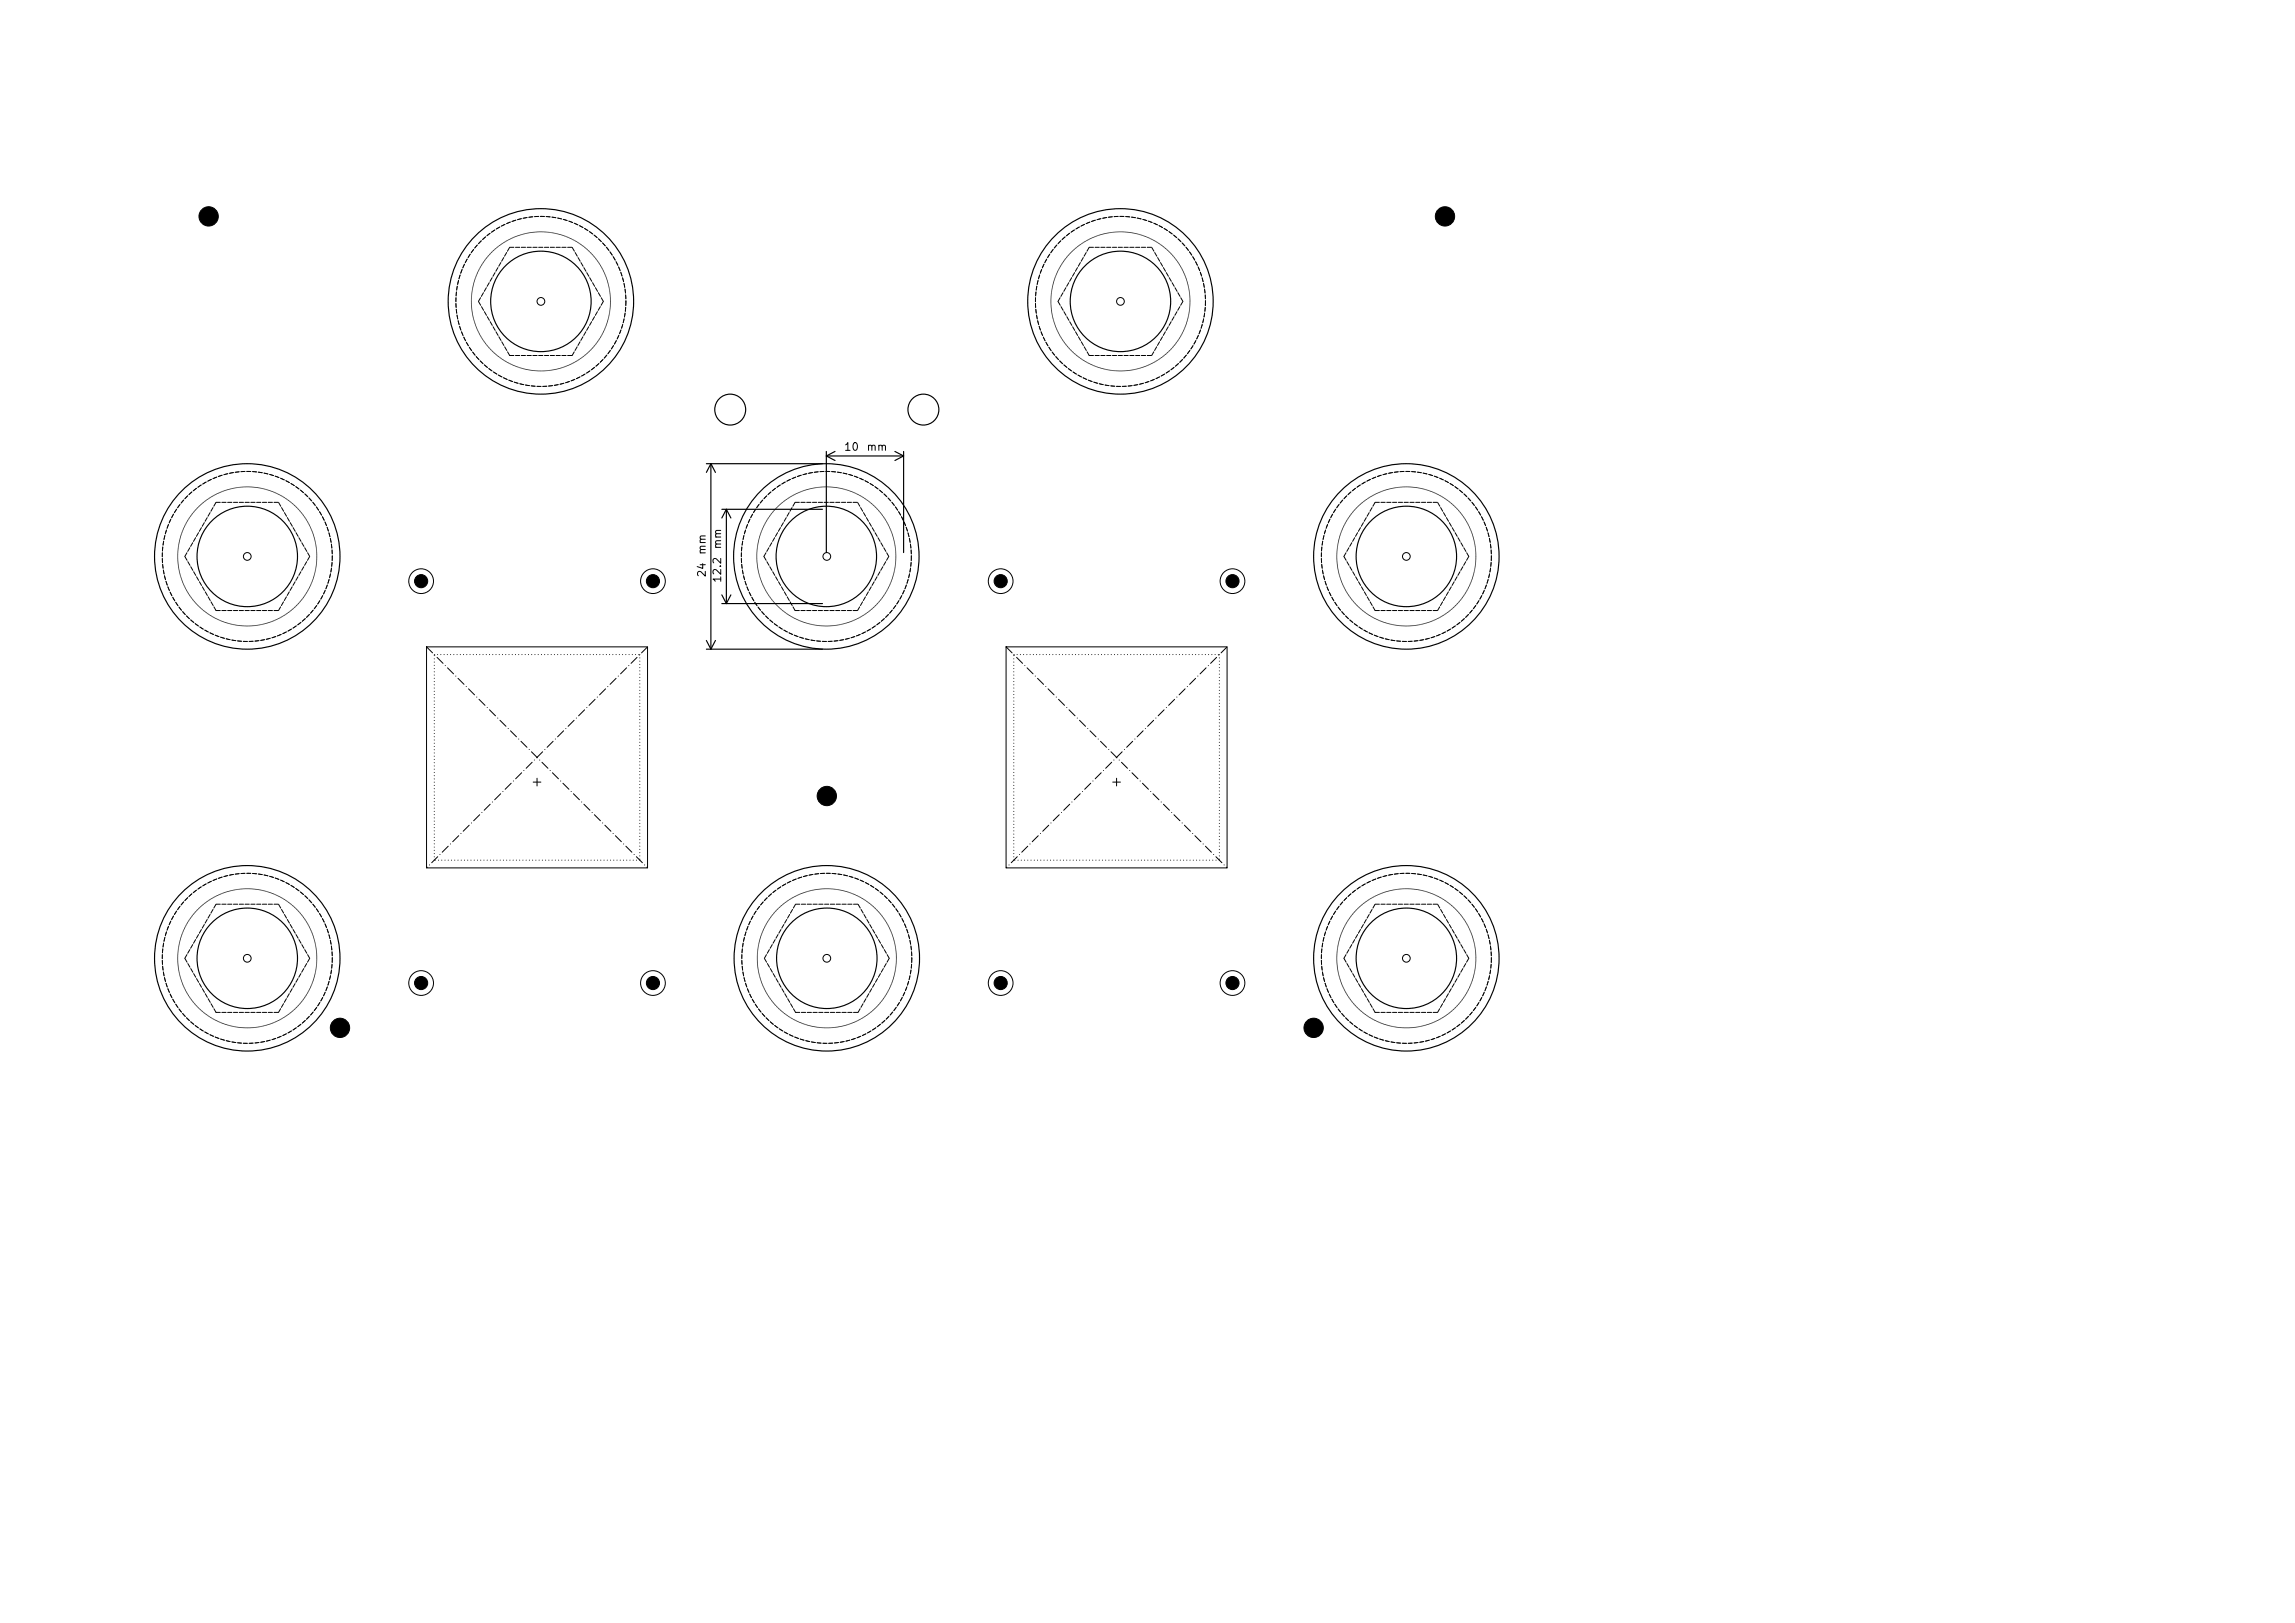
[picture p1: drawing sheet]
<svg xmlns="http://www.w3.org/2000/svg" width="297mm" height="210mm" viewBox="0 0 297 210" stroke-linecap="round" stroke-linejoin="round" font-family="sans-serif">
<defs><g id="words">
<g font-size="1">
<text x="109.1" y="58.6">10</text>
<text x="112.1" y="58.6">mm</text>
<text x="91.6" y="71.9" transform="rotate(-90 91.6 71.9)">mm</text>
<text x="93.6" y="71.2" transform="rotate(-90 93.6 71.2)">mm</text>
<text x="91.6" y="74.8" transform="rotate(-90 91.6 74.8)">24</text>
<text x="93.6" y="75.5" transform="rotate(-90 93.6 75.5)">12.2</text>
</g>
</g></defs>
<g fill="none" stroke="#000" stroke-width=".13">
<path d="M59 39.3v.5M59 38.5v.6M59.1 37.8l-.1 .5M59.2 37l-.1 .6M59.3 36.3l-.1 .5M59.5 35.6l-.1 .5M59.8 34.9l-.2 .5M60.1 34.2l-.2 .5M60.5 33.5l-.3 .5M60.9 32.9l-.3 .4M61 39v.1M61 38.9h.1"/>
<path d="M61 39.2h.1M61 38.8h.1M61 39.3h.1M61 38.7h.1M61 39.4h.1M61 38.5h.1M61 39.5v.1M61 38.4h.1M61 39.7h.1M61 38.3h.1M61 39.8h.1M61 38.2h.1"/>
<path d="M61 39.9h.1M61.1 38h.1M61.1 37.9h.1M61.1 37.8h.1M61.1 37.7h.1M61.1 37.5h.1M61.1 37.4h.1M61.2 37.3h.1M61.2 37.2h.1M61.2 37h.1M61.2 36.9h.1M61.3 36.8h.1"/>
<path d="M61.3 32.3l-.3 .4M61.3 36.7h.1M61.3 36.6h.1M61.4 36.4h.1M61.4 36.3h.1M61.4 36.2h.1M61.5 36.1h.1M61.5 36h.1M61.6 35.8h.1M61.6 35.7h.1M61.7 35.6h.1M61.7 35.5h.1"/>
<path d="M61.8 35.4h.1M61.8 31.7l-.4 .4M61.8 35.3h.1M61.9 35.1h.1M61.9 35h.1M61.9 39l.3 .5M62 34.9h.1M62 34.8h.1M62.1 34.7h.1M62.2 34.6h.1M62.2 38.5l-.3 .5M62.2 34.5h.1"/>
<path d="M62.3 34.4h.1M62.3 31.1l-.4 .4M62.3 39.7l.3 .5M62.4 34.3h-.1M62.4 34.2h.1M62.5 34h.1M62.6 33.9h.1M62.6 37.9l-.3 .5M62.6 33.8h.1M62.7 33.7h.1M62.8 33.6h.1M62.8 30.6l-.4 .4"/>
<path d="M62.9 33.5h-.1M62.9 33.4h.1M62.9 37.2l-.2 .5M63 33.3h.1M63.1 33.2h.1M63.2 33.1h.1M63.3 33h-.1M63.3 36.6l-.3 .5M63.3 33h.1M63.4 32.9h.1M63.4 30.2l-.4 .3M63.5 32.8h.1"/>
<path d="M63.6 32.7h.1M63.7 32.6h.1M63.7 35.9l-.3 .5M63.8 32.5h.1M63.9 32.4h.1M64 32.3h.1M64.1 29.7l-.5 .4M64.1 32.2h-.1M64.1 35.3l-.3 .5M64.1 32.2h.1M64.2 32.1h.1M64.3 32h.1"/>
<path d="M64.4 31.9h.1M64.4 34.6l-.2 .5M64.5 31.8h.1M64.6 31.8h.1M64.7 29.4l-.5 .2M64.7 31.7h.1M64.8 34l-.3 .5M64.8 31.6h.1M65 31.6h-.1M65.1 31.5h-.1M65.2 31.4h.1M65.2 33.3l-.3 .5"/>
<path d="M65.3 31.3h.1M65.4 29l-.5 .3M65.4 31.3h.1M65.5 31.2h.1M65.6 32.7l-.3 .5M65.6 31.2h.1M65.7 31.1h.1M65.8 31h.1M65.9 31h.1M65.9 32l-.2 .5M66 32h.5M66 30.9h.1"/>
<path d="M66.1 28.7l-.6 .2M66.2 30.9h-.1M66.3 30.8h.1M66.4 30.8h.1M66.5 30.7h.1M66.6 30.7h.1M66.7 32h.6M66.7 30.6h.1M66.8 28.5l-.6 .2M66.8 30.6h.1M67 30.5h.1M67.1 30.5h.1"/>
<path d="M67.2 30.4h.1M67.3 30.4h.1M67.4 30.4h.1M67.5 32h.5M67.5 28.3l-.5 .1M67.6 30.3h.1M67.7 30.3h.1M67.8 30.3h.1M67.9 30.2h.1M68.1 30.2h.1M68.2 30.2h.1M68.2 32h.6"/>
<path d="M68.2 28.1l-.5 .1M68.3 30.2h.1M68.4 30.1h.1M68.6 30.1h-.1M68.7 30.1h.1M68.8 30.1h.1M68.9 30.1h.1M69 32h.5M69 28l-.6 .1M69.1 30.1h-.1M69.2 30h.1M69.3 30h.1"/>
<path d="M69.4 30h.1M69.6 30h-.1M69.7 30h.1M69.7 32h.6M69.7 28h-.5M69.8 30h.1M69.9 28h.6M69.9 30h.1M70.1 30h.1M70.2 30h.1M70.3 30h.1M70.4 30h.1"/>
<path d="M70.5 32h.5M70.6 30h.1M70.7 28l.5 .1M70.7 30h.1M70.8 30h.1M70.9 30h.1M71.1 30.1h.1M71.2 30.1h.1M71.2 32h.6M71.3 30.1h.1M71.4 28.1l.6 .1M71.4 30.1h.1"/>
<path d="M71.6 30.1h.1M71.7 30.2h.1M71.8 30.2h.1M71.9 30.2h.1M72 32h.5M72 30.2h.1M72.1 28.2l.6 .1M72.2 30.3h.1M72.3 30.3h.1M72.4 30.3h.1M72.5 30.4h.1M72.7 30.4h.1"/>
<path d="M72.7 32h.6M72.8 30.4h.1M72.9 28.4l.5 .1M72.9 30.5h.1M73 30.5h.1M73.1 30.6h.1M73.3 30.6h.1M73.4 30.7h.1M73.5 32h.5M73.5 30.7h.1M73.6 28.6l.5 .2M73.6 30.8h.1"/>
<path d="M73.7 30.8h.1M73.8 30.9h.1M73.9 30.9h.1M74.1 31h.1M74.1 32l.2 .5M74.2 31h.1M74.3 31.1h.1M74.3 28.9l.5 .2M74.4 31.1h.1M74.4 32.7l.3 .5M74.5 31.2h.1M74.6 31.3h.1"/>
<path d="M74.7 31.3h.1M74.8 33.3l.3 .5M74.8 31.4h.1M74.9 31.5h.1M75 29.2l.5 .3M75 31.5h.1M75.1 31.6h.1M75.2 34l.3 .5M75.2 31.7h.1M75.3 31.8h.1M75.4 31.8h.1M75.5 31.9h.1"/>
<path d="M75.6 34.6l.2 .5M75.6 29.6l.5 .2M75.6 32h.1M75.7 32.1h.1M75.8 32.1v.1M75.9 32.2h.1M75.9 35.3l.3 .5M76 32.3h.1M76.1 32.4h.1M76.2 32.5h.1M76.3 30l.4 .3M76.3 32.6h.1"/>
<path d="M76.3 35.9l.3 .5M76.4 32.7h.1M76.5 32.8h.1M76.6 32.8h.1M76.7 32.9h.1M76.7 36.6l.3 .5M76.7 33h.1M76.8 33.1h.1M76.9 30.4l.4 .4M76.9 33.2h.1M77 33.3h.1M77.1 37.2l.2 .5"/>
<path d="M77.1 33.4h.1M77.1 33.5h.1M77.2 33.6h.1M77.3 33.7h.1M77.4 33.8h.1M77.4 33.9h.1M77.4 37.9l.3 .5M77.4 30.9l.4 .4M77.5 34h.1M77.6 34.1h.1M77.6 34.2h.1M77.7 39.7l-.3 .5"/>
<path d="M77.7 34.3v.1M77.8 34.5h.1M77.8 38.5l.3 .5M77.8 34.6h.1M77.9 34.7h.1M78 34.8h.1M78 31.4l.3 .4M78 34.9h.1M78.1 39l-.3 .5M78.1 35h.1M78.1 35.1h.1M78.2 35.2h.1"/>
<path d="M78.2 35.4h.1M78.3 35.5h.1M78.3 35.6h.1M78.4 35.7h.1M78.4 35.8h.1M78.5 35.9h.1M78.5 32l.3 .4M78.5 36.1h.1M78.5 36.2h.1M78.6 36.3h.1M78.6 36.4h.1M78.7 36.5h.1"/>
<path d="M78.7 36.7h.1M78.7 36.8h.1M78.8 36.9h.1M78.8 37h.1M78.8 37.1v.1M78.8 37.3h.1M78.9 37.4h.1M78.9 37.5h.1M78.9 37.6v.1M78.9 37.8h.1M78.9 32.6l.3 .4M78.9 37.9h.1"/>
<path d="M78.9 38h.1M79 39.9h.1M79 38.1v.1M79 39.8h.1M79 38.3h.1M79 39.6h.1M79 38.4h.1M79 39.5h.1M79 38.5h.1M79 39.4h.1M79 38.6v.1M79 39.3h.1"/>
<path d="M79 38.8h.1M79 39.1h.1M79 38.9h.1M79 39h.1M79.3 33.2l.3 .5M79.7 33.8l.3 .5M80 34.5l.3 .5M80.3 35.2l.2 .5M80.6 35.9l.1 .6M80.7 36.7l.2 .5M80.9 37.4v.5M81 38.1v.6"/>
<path d="M81 39.7l-.1 .6M81 38.9v.1M81 39h.1M81 39v.5M134 39.3v.5M134 38.5v.6M134.1 37.8l-.1 .5M134.2 37l-.1 .6M134.3 36.3l-.1 .5M134.5 35.6l-.1 .5M134.8 34.9l-.2 .5M135.1 34.2l-.2 .5"/>
<path d="M135.5 33.5l-.3 .5M135.9 32.9l-.3 .4M136 39v.1M136 38.9h.1M136 39.2h.1M136 38.8h.1M136 39.3h.1M136 38.7h.1M136 39.4h.1M136 38.5h.1M136 39.5v.1M136 38.4h.1"/>
<path d="M136 39.7h.1M136 38.3h.1M136 39.8h.1M136 38.2h.1M136 39.9h.1M136.1 38h.1M136.1 37.9h.1M136.1 37.8h.1M136.1 37.7h.1M136.1 37.5h.1M136.1 37.4h.1M136.2 37.3h.1"/>
<path d="M136.2 37.2h.1M136.2 37h.1M136.2 36.9h.1M136.3 36.8h.1M136.3 32.3l-.3 .4M136.3 36.7h.1M136.3 36.6h.1M136.4 36.4h.1M136.4 36.3h.1M136.4 36.2h.1M136.5 36.1h.1M136.5 36h.1"/>
<path d="M136.6 35.8h.1M136.6 35.7h.1M136.7 35.6h.1M136.7 35.5h.1M136.8 35.4h.1M136.8 31.7l-.4 .4M136.8 35.3h.1M136.9 35.1h.1M136.9 35h.1M136.9 39l.3 .5M137 34.9h.1M137 34.8h.1"/>
<path d="M137.1 34.7h.1M137.2 34.6h.1M137.2 38.5l-.3 .5M137.2 34.5h.1M137.3 34.4h.1M137.3 31.1l-.4 .4M137.3 39.7l.3 .5M137.4 34.3h-.1M137.4 34.2h.1M137.5 34h.1M137.6 33.9h.1M137.6 37.9l-.3 .5"/>
<path d="M137.6 33.8h.1M137.7 33.7h.1M137.8 33.6h.1M137.8 30.6l-.4 .4M137.9 33.5h-.1M137.9 33.4h.1M137.9 37.2l-.2 .5M138 33.3h.1M138.1 33.2h.1M138.2 33.1h.1M138.3 33h-.1M138.3 36.6l-.3 .5"/>
<path d="M138.3 33h.1M138.4 32.9h.1M138.4 30.2l-.4 .3M138.5 32.8h.1M138.6 32.7h.1M138.7 32.6h.1M138.7 35.9l-.3 .5M138.8 32.5h.1M138.9 32.4h.1M139 32.3h.1M139.1 29.7l-.5 .4M139.1 32.2h-.1"/>
<path d="M139.1 35.3l-.3 .5M139.1 32.2h.1M139.2 32.1h.1M139.3 32h.1M139.4 31.9h.1M139.4 34.6l-.2 .5M139.5 31.8h.1M139.6 31.8h.1M139.7 29.4l-.5 .2M139.7 31.7h.1M139.8 34l-.3 .5M139.8 31.6h.1"/>
<path d="M140 31.6h-.1M140.1 31.5h-.1M140.2 31.4h.1M140.2 33.3l-.3 .5M140.3 31.3h.1M140.4 29l-.5 .3M140.4 31.3h.1M140.5 31.2h.1M140.6 32.7l-.3 .5M140.6 31.2h.1M140.7 31.1h.1M140.8 31h.1"/>
<path d="M140.9 31h.1M140.9 32l-.2 .5M141 32h.5M141 30.9h.1M141.1 28.7l-.6 .2M141.2 30.9h-.1M141.3 30.8h.1M141.4 30.8h.1M141.5 30.7h.1M141.6 30.7h.1M141.7 32h.6M141.7 30.6h.1"/>
<path d="M141.8 28.5l-.6 .2M141.8 30.6h.1M142 30.5h.1M142.1 30.5h.1M142.2 30.4h.1M142.3 30.4h.1M142.4 30.4h.1M142.5 32h.5M142.5 28.3l-.5 .1M142.6 30.3h.1M142.7 30.3h.1M142.8 30.3h.1"/>
<path d="M142.9 30.2h.1M143.1 30.2h.1M143.2 30.2h.1M143.2 32h.6M143.2 28.1l-.5 .1M143.3 30.2h.1M143.4 30.1h.1M143.6 30.1h-.1M143.7 30.1h.1M143.8 30.1h.1M143.9 30.1h.1M144 32h.5"/>
<path d="M144 28l-.6 .1M144.1 30.1h-.1M144.2 30h.1M144.3 30h.1M144.4 30h.1M144.6 30h-.1M144.7 30h.1M144.7 32h.6M144.7 28h-.5M144.8 30h.1M144.9 28h.6M144.9 30h.1"/>
<path d="M145.1 30h.1M145.2 30h.1M145.3 30h.1M145.4 30h.1M145.5 32h.5M145.6 30h.1M145.7 28l.5 .1M145.7 30h.1M145.8 30h.1M145.9 30h.1M146.1 30.1h.1M146.2 30.1h.1"/>
<path d="M146.2 32h.6M146.3 30.1h.1M146.4 28.1l.6 .1M146.4 30.1h.1M146.6 30.1h.1M146.7 30.2h.1M146.8 30.2h.1M146.9 30.2h.1M147 32h.5M147 30.2h.1M147.1 28.2l.6 .1M147.2 30.3h.1"/>
<path d="M147.3 30.3h.1M147.4 30.3h.1M147.5 30.4h.1M147.7 30.4h.1M147.7 32h.6M147.8 30.4h.1M147.9 28.4l.5 .1M147.9 30.5h.1M148 30.5h.1M148.1 30.6h.1M148.3 30.6h.1M148.4 30.7h.1"/>
<path d="M148.5 32h.5M148.5 30.7h.1M148.6 28.6l.5 .2M148.6 30.8h.1M148.7 30.8h.1M148.8 30.9h.1M148.9 30.9h.1M149.1 31h.1M149.1 32l.2 .5M149.2 31h.1M149.3 31.1h.1M149.3 28.9l.5 .2"/>
<path d="M149.4 31.1h.1M149.4 32.7l.3 .5M149.5 31.2h.1M149.6 31.3h.1M149.7 31.3h.1M149.8 33.3l.3 .5M149.8 31.4h.1M149.9 31.5h.1M150 29.2l.5 .3M150 31.5h.1M150.1 31.6h.1M150.2 34l.3 .5"/>
<path d="M150.2 31.7h.1M150.3 31.8h.1M150.4 31.8h.1M150.5 31.9h.1M150.6 34.6l.2 .5M150.6 29.6l.5 .2M150.6 32h.1M150.7 32.1h.1M150.8 32.1v.1M150.9 32.2h.1M150.9 35.3l.3 .5M151 32.3h.1"/>
<path d="M151.1 32.4h.1M151.2 32.5h.1M151.3 30l.4 .3M151.3 32.6h.1M151.3 35.9l.3 .5M151.4 32.7h.1M151.5 32.8h.1M151.6 32.8h.1M151.7 32.9h.1M151.7 36.6l.3 .5M151.7 33h.1M151.8 33.1h.1"/>
<path d="M151.9 30.4l.4 .4M151.9 33.2h.1M152 33.3h.1M152.1 37.2l.2 .5M152.1 33.4h.1M152.1 33.5h.1M152.2 33.6h.1M152.3 33.7h.1M152.4 33.8h.1M152.4 33.9h.1M152.4 37.9l.3 .5M152.4 30.9l.4 .4"/>
<path d="M152.5 34h.1M152.6 34.1h.1M152.6 34.2h.1M152.7 39.7l-.3 .5M152.7 34.3v.1M152.8 34.5h.1M152.8 38.5l.3 .5M152.8 34.6h.1M152.9 34.7h.1M153 34.8h.1M153 31.4l.3 .4M153 34.9h.1"/>
<path d="M153.1 39l-.3 .5M153.1 35h.1M153.1 35.1h.1M153.2 35.2h.1M153.2 35.4h.1M153.3 35.5h.1M153.3 35.6h.1M153.4 35.7h.1M153.4 35.8h.1M153.5 35.9h.1M153.5 32l.3 .4M153.5 36.1h.1"/>
<path d="M153.5 36.2h.1M153.6 36.3h.1M153.6 36.4h.1M153.7 36.5h.1M153.7 36.7h.1M153.7 36.8h.1M153.8 36.9h.1M153.8 37h.1M153.8 37.1v.1M153.8 37.3h.1M153.9 37.4h.1M153.9 37.5h.1"/>
<path d="M153.9 37.6v.1M153.9 37.8h.1M153.9 32.6l.3 .4M153.9 37.9h.1M153.9 38h.1M154 39.9h.1M154 38.1v.1M154 39.8h.1M154 38.3h.1M154 39.6h.1M154 38.4h.1M154 39.5h.1"/>
<path d="M154 38.5h.1M154 39.4h.1M154 38.6v.1M154 39.3h.1M154 38.8h.1M154 39.1h.1M154 38.9h.1M154 39h.1M154.3 33.2l.3 .5M154.7 33.8l.3 .5M155 34.5l.3 .5M155.3 35.2l.2 .5"/>
<path d="M155.6 35.9l.1 .6M155.7 36.7l.2 .5M155.9 37.4v.5M156 38.1v.6M156 39.7l-.1 .6M156 38.9v.1M156 39h.1M156 39v.5M59 40l.1 .6M59.1 40.8l.1 .5M59.3 41.5l.1 .5M59.5 42.2l.2 .5"/>
<path d="M59.7 42.9l.2 .5M60 43.6l.3 .5M60.4 44.3l.2 .5M60.7 44.9l.3 .5M61.1 40v.1M61.1 40.2h.1M61.1 40.3h.1M61.1 40.4h.1M61.1 40.5v.1M61.2 40.7h.1M61.2 45.5l.3 .5M61.2 40.8h.1"/>
<path d="M61.2 40.9h.1M61.2 41h.1M61.3 41.2h.1M61.3 41.3h.1M61.3 41.4h.1M61.4 41.5h.1M61.4 41.7h.1M61.4 41.8h.1M61.5 41.9h.1M61.5 42h.1M61.6 42.1h.1M61.6 42.2v.1"/>
<path d="M61.6 46.1l.4 .4M61.7 42.4h.1M61.7 42.5h.1M61.7 42.6h.1M61.8 42.7h.1M61.9 42.8h.1M61.9 42.9h.1M62 43.1h.1M62 43.2h.1M62.1 43.3h.1M62.1 46.7l.4 .4M62.1 43.4h.1"/>
<path d="M62.2 43.5h.1M62.3 43.6h.1M62.3 43.7h.1M62.4 43.8h.1M62.5 43.9h.1M62.5 44h.1M62.6 44.1h.1M62.7 47.2l.4 .4M62.7 44.2h.1M62.7 40.3l.3 .5M62.8 44.3h.1M62.8 44.4h.1"/>
<path d="M62.9 44.5h.1M63 44.6h.1M63.1 41l.2 .5M63.1 44.7h.1M63.1 44.8h.1M63.2 44.9h.1M63.2 47.7l.5 .3M63.3 45h.1M63.4 45.1h.1M63.4 41.6l.3 .5M63.5 45.2h.1M63.6 45.3h.1"/>
<path d="M63.7 45.4h.1M63.7 45.5h.1M63.8 42.3l.3 .5M63.8 45.6h.1M63.9 48.1l.4 .3M63.9 45.6v.1M64 45.7h.1M64.1 45.8h.1M64.2 42.9l.3 .5M64.2 45.9h.1M64.3 46h.1M64.4 46.1h.1"/>
<path d="M64.5 48.5l.5 .3M64.5 46.1h.1M64.6 43.6l.2 .5M64.6 46.2h.1M64.7 46.3h.1M64.8 46.4h.1M64.9 46.4h.1M64.9 44.2l.3 .5M65 46.5h.1M65.1 46.6h.1M65.2 48.9l.5 .2M65.2 46.6h.1"/>
<path d="M65.3 44.9l.3 .5M65.3 46.7h.1M65.5 46.8h.1M65.6 46.8h.1M65.7 46.9h.1M65.7 45.5l.3 .5h.5M65.8 47h.1M65.8 49.2l.5 .2M65.9 47h.1M66 47.1h.1M66.1 47.1h.1M66.2 47.2h.1"/>
<path d="M66.3 47.2h.1M66.5 47.3h.1M66.5 49.4l.6 .2M66.6 47.3h.1M66.7 47.4h.1M66.7 46h.6M66.8 47.4h.1M66.9 47.5h.1M67.1 47.5h.1M67.2 47.5h.1M67.3 49.7l.5 .1M67.3 47.6h.1"/>
<path d="M67.4 47.6h.1M67.5 46h.5M67.5 47.7h.1M67.7 47.7h.1M67.8 47.7h.1M67.9 47.8h.1M68 49.8l.5 .1M68 47.8h.1M68.1 47.8h.1M68.2 46h.6M68.3 47.8h.1M68.4 47.9h.1"/>
<path d="M68.5 47.9h.1M68.6 47.9h.1M68.7 49.9l.6 .1M68.8 47.9h.1M68.9 47.9h.1M69 46h.5M69 47.9h.1M69.1 48h.1M69.3 48h.1M69.4 48h.1M69.5 50h.5M69.5 48h.1"/>
<path d="M69.6 48h.1M69.7 46h.6M69.8 48h.1M69.9 48h.1M70 48h.1M70.2 48h-.1M70.3 48h.1M70.4 48h.1M70.5 46h.5M70.5 48h.1M70.7 48h-.1M70.8 50h-.6"/>
<path d="M70.8 48h.1M70.9 48h.1M71 47.9h.1M71.2 47.9h.1M71.2 46h.6M71.3 47.9h.1M71.4 47.9h.1M71.5 49.9l-.5 .1M71.5 47.9h.1M71.7 47.8h-.1M71.8 47.8h.1M71.9 47.8h.1"/>
<path d="M72 46h.5M72 47.8h.1M72.1 47.7h.1M72.3 49.8l-.6 .1M72.3 47.7h.1M72.4 47.7h.1M72.5 47.6h.1M72.6 47.6h.1M72.7 46h.6M72.8 47.6h-.1M72.9 47.5h.1M73 49.6l-.5 .1"/>
<path d="M73 47.5h.1M73.1 47.4h.1M73.2 47.4h.1M73.3 47.4h.1M73.5 46h.5M73.5 47.3h.1M73.6 47.3h.1M73.7 47.2h.1M73.7 49.4l-.5 .1M73.8 47.2h.1M73.9 47.1h.1M74 47h.1"/>
<path d="M74.1 47h.1M74.3 46.9h.1M74.3 45.5l-.3 .5M74.4 46.9h.1M74.4 49.1l-.5 .2M74.5 46.8h.1M74.6 46.7h.1M74.7 44.9l-.3 .5M74.7 46.7h.1M74.8 46.6h.1M74.9 46.5h.1M75 46.5h.1"/>
<path d="M75.1 44.2l-.3 .5M75.1 48.8l-.5 .2M75.1 46.4h.1M75.2 46.3h.1M75.3 46.3h.1M75.4 46.2h.1M75.4 43.6l-.2 .5M75.5 46.1h.1M75.6 46h.1M75.7 45.9v.1M75.7 48.4l-.4 .3M75.8 42.9l-.3 .5"/>
<path d="M75.8 45.9h.1M75.9 45.8h.1M76 45.7h.1M76.1 45.6h.1M76.2 42.3l-.3 .5M76.2 45.5h.1M76.3 45.4h.1M76.4 48l-.5 .3M76.4 45.4h.1M76.5 45.3h.1M76.5 45.2h.1M76.6 41.6l-.3 .5"/>
<path d="M76.6 45.1h.1M76.7 45h.1M76.8 44.9h.1M76.9 44.8h.1M76.9 41l-.2 .5M77 47.5l-.5 .4M77 44.7h.1M77 44.6h.1M77.1 44.5h.1M77.2 44.4h.1M77.3 44.3h.1M77.3 40.3l-.3 .5"/>
<path d="M77.3 44.2h.1M77.4 44.1h.1M77.5 44h.1M77.5 47l-.4 .4M77.6 43.9h.1M77.6 43.8h.1M77.7 43.7h.1M77.8 43.6h.1M77.8 43.5h.1M77.9 43.3v.1M77.9 43.2h.1M78 43.1h.1"/>
<path d="M78 46.5l-.3 .4M78.1 43h.1M78.1 42.9h.1M78.2 42.8h.1M78.2 42.7h.1M78.3 42.6h.1M78.3 42.4h.1M78.4 42.3h.1M78.4 42.2h.1M78.5 42.1h.1M78.5 42h.1M78.5 41.8v.1"/>
<path d="M78.5 45.9l-.3 .5M78.6 41.7h.1M78.6 41.6h.1M78.6 41.5h.1M78.7 41.4h.1M78.7 41.2h.1M78.7 41.1h.1M78.8 41h.1M78.8 40.9h.1M78.8 40.8h.1M78.9 40.6h.1M78.9 40.5h.1"/>
<path d="M78.9 40.4h.1M78.9 40.3h.1M78.9 40.1h.1M78.9 40h.1M79 45.3l-.3 .5M79.4 44.7l-.3 .5M79.8 44.1l-.3 .4M80.1 43.4l-.2 .5M80.4 42.7l-.2 .5M80.6 42l-.2 .5M80.8 41.2l-.2 .6M80.9 40.5l-.1 .5"/>
<path d="M134 40l.1 .6M134.1 40.8l.1 .5M134.3 41.5l.1 .5M134.5 42.2l.2 .5M134.7 42.9l.2 .5M135 43.6l.3 .5M135.4 44.3l.2 .5M135.7 44.9l.3 .5M136.1 40v.1M136.1 40.2h.1M136.1 40.3h.1M136.1 40.4h.1"/>
<path d="M136.1 40.5v.1M136.2 40.7h.1M136.2 45.5l.3 .5M136.2 40.8h.1M136.2 40.9h.1M136.2 41h.1M136.3 41.2h.1M136.3 41.3h.1M136.3 41.4h.1M136.4 41.5h.1M136.4 41.7h.1M136.4 41.8h.1"/>
<path d="M136.5 41.9h.1M136.5 42h.1M136.6 42.1h.1M136.6 42.2v.1M136.6 46.1l.4 .4M136.7 42.4h.1M136.7 42.5h.1M136.7 42.6h.1M136.8 42.7h.1M136.9 42.8h.1M136.9 42.9h.1M137 43.1h.1"/>
<path d="M137 43.2h.1M137.1 43.3h.1M137.1 46.7l.4 .4M137.1 43.4h.1M137.2 43.5h.1M137.3 43.6h.1M137.3 43.7h.1M137.4 43.8h.1M137.5 43.9h.1M137.5 44h.1M137.6 44.1h.1M137.7 47.2l.4 .4"/>
<path d="M137.7 44.2h.1M137.7 40.3l.3 .5M137.8 44.3h.1M137.8 44.4h.1M137.9 44.5h.1M138 44.6h.1M138.1 41l.2 .5M138.1 44.7h.1M138.1 44.8h.1M138.2 44.9h.1M138.2 47.7l.5 .3M138.3 45h.1"/>
<path d="M138.4 45.1h.1M138.4 41.6l.3 .5M138.5 45.2h.1M138.6 45.3h.1M138.7 45.4h.1M138.7 45.5h.1M138.8 42.3l.3 .5M138.8 45.6h.1M138.9 48.1l.4 .3M138.9 45.6v.1M139 45.7h.1M139.1 45.8h.1"/>
<path d="M139.2 42.9l.3 .5M139.2 45.9h.1M139.3 46h.1M139.4 46.1h.1M139.5 48.5l.5 .3M139.5 46.1h.1M139.6 43.6l.2 .5M139.6 46.2h.1M139.7 46.3h.1M139.8 46.4h.1M139.9 46.4h.1M139.9 44.2l.3 .5"/>
<path d="M140 46.5h.1M140.1 46.6h.1M140.2 48.9l.5 .2M140.2 46.6h.1M140.3 44.9l.3 .5M140.3 46.7h.1M140.5 46.8h.1M140.6 46.8h.1M140.7 46.9h.1M140.7 45.5l.3 .5h.5M140.8 47h.1M140.8 49.2l.5 .2"/>
<path d="M140.9 47h.1M141 47.1h.1M141.1 47.1h.1M141.2 47.2h.1M141.3 47.2h.1M141.5 47.3h.1M141.5 49.4l.6 .2M141.6 47.3h.1M141.7 47.4h.1M141.7 46h.6M141.8 47.4h.1M141.9 47.5h.1"/>
<path d="M142.1 47.5h.1M142.2 47.5h.1M142.3 49.7l.5 .1M142.3 47.6h.1M142.4 47.6h.1M142.5 46h.5M142.5 47.7h.1M142.7 47.7h.1M142.8 47.7h.1M142.9 47.8h.1M143 49.8l.5 .1M143 47.8h.1"/>
<path d="M143.1 47.8h.1M143.2 46h.6M143.3 47.8h.1M143.4 47.9h.1M143.5 47.9h.1M143.6 47.9h.1M143.7 49.9l.6 .1M143.8 47.9h.1M143.9 47.9h.1M144 46h.5M144 47.9h.1M144.1 48h.1"/>
<path d="M144.3 48h.1M144.4 48h.1M144.5 50h.5M144.5 48h.1M144.6 48h.1M144.7 46h.6M144.8 48h.1M144.9 48h.1M145 48h.1M145.2 48h-.1M145.3 48h.1M145.4 48h.1"/>
<path d="M145.5 46h.5M145.5 48h.1M145.7 48h-.1M145.8 50h-.6M145.8 48h.1M145.9 48h.1M146 47.9h.1M146.2 47.9h.1M146.2 46h.6M146.3 47.9h.1M146.4 47.9h.1M146.5 49.9l-.5 .1"/>
<path d="M146.5 47.9h.1M146.7 47.8h-.1M146.8 47.8h.1M146.9 47.8h.1M147 46h.5M147 47.8h.1M147.1 47.7h.1M147.3 49.8l-.6 .1M147.3 47.7h.1M147.4 47.7h.1M147.5 47.6h.1M147.6 47.6h.1"/>
<path d="M147.7 46h.6M147.8 47.6h-.1M147.9 47.5h.1M148 49.6l-.5 .1M148 47.5h.1M148.1 47.4h.1M148.2 47.4h.1M148.3 47.4h.1M148.5 46h.5M148.5 47.3h.1M148.6 47.3h.1M148.7 47.2h.1"/>
<path d="M148.7 49.4l-.5 .1M148.8 47.2h.1M148.9 47.1h.1M149 47h.1M149.1 47h.1M149.3 46.9h.1M149.3 45.5l-.3 .5M149.4 46.9h.1M149.4 49.1l-.5 .2M149.5 46.8h.1M149.6 46.7h.1M149.7 44.9l-.3 .5"/>
<path d="M149.7 46.7h.1M149.8 46.6h.1M149.9 46.5h.1M150 46.5h.1M150.1 44.2l-.3 .5M150.1 48.8l-.5 .2M150.1 46.4h.1M150.2 46.3h.1M150.3 46.3h.1M150.4 46.2h.1M150.4 43.6l-.2 .5M150.5 46.1h.1"/>
<path d="M150.6 46h.1M150.7 45.9v.1M150.7 48.4l-.4 .3M150.8 42.9l-.3 .5M150.8 45.9h.1M150.9 45.8h.1M151 45.7h.1M151.1 45.6h.1M151.2 42.3l-.3 .5M151.2 45.5h.1M151.3 45.4h.1M151.4 48l-.5 .3"/>
<path d="M151.4 45.4h.1M151.5 45.3h.1M151.5 45.2h.1M151.6 41.6l-.3 .5M151.6 45.1h.1M151.7 45h.1M151.8 44.9h.1M151.9 44.8h.1M151.9 41l-.2 .5M152 47.5l-.5 .4M152 44.7h.1M152 44.6h.1"/>
<path d="M152.1 44.5h.1M152.2 44.4h.1M152.3 44.3h.1M152.3 40.3l-.3 .5M152.3 44.2h.1M152.4 44.1h.1M152.5 44h.1M152.5 47l-.4 .4M152.6 43.9h.1M152.6 43.8h.1M152.7 43.7h.1M152.8 43.6h.1"/>
<path d="M152.8 43.5h.1M152.9 43.3v.1M152.9 43.2h.1M153 43.1h.1M153 46.5l-.3 .4M153.1 43h.1M153.1 42.9h.1M153.2 42.8h.1M153.2 42.7h.1M153.3 42.6h.1M153.3 42.4h.1M153.4 42.3h.1"/>
<path d="M153.4 42.2h.1M153.5 42.1h.1M153.5 42h.1M153.5 41.8v.1M153.5 45.9l-.3 .5M153.6 41.7h.1M153.6 41.6h.1M153.6 41.5h.1M153.7 41.4h.1M153.7 41.2h.1M153.7 41.1h.1M153.8 41h.1"/>
<path d="M153.8 40.9h.1M153.8 40.8h.1M153.9 40.6h.1M153.9 40.5h.1M153.9 40.4h.1M153.9 40.3h.1M153.9 40.1h.1M153.9 40h.1M154 45.3l-.3 .5M154.4 44.7l-.3 .5M154.8 44.1l-.3 .4M155.1 43.4l-.2 .5"/>
<path d="M155.4 42.7l-.2 .5M155.6 42l-.2 .5M155.8 41.2l-.2 .6M155.9 40.5l-.1 .5M21 72.3v.5M21 71.5v.6M21 73l.1 .6M21.1 70.8l-.1 .5M21.1 73.8l.1 .5M21.2 70l-.1 .6M21.3 74.5l.1 .5M21.3 69.3l-.1 .5"/>
<path d="M21.5 75.2l.2 .5M21.5 68.6l-.1 .5M21.7 75.9l.2 .5M21.8 67.9l-.2 .5M22 76.6l.3 .5M22.1 67.2l-.2 .5M22.4 77.3l.2 .5M22.5 66.5l-.3 .5M22.7 77.9l.3 .5M22.9 65.9l-.3 .4M23 72v.1M23 71.9h.1"/>
<path d="M23 72.2h.1M23 71.8h.1M23 72.3h.1M23 71.7h.1M23 72.4h.1M23 71.5h.1M23 72.5v.1M23 71.4h.1M23 72.7h.1M23 71.3h.1M23 72.8h.1M23 71.2h.1"/>
<path d="M23 72.9h.1M23.1 71h.1M23.1 73v.1M23.1 70.9h.1M23.1 73.2h.1M23.1 70.8h.1M23.1 73.3h.1M23.1 70.7h.1M23.1 73.4h.1M23.1 70.5h.1M23.1 73.5v.1M23.1 70.4h.1"/>
<path d="M23.2 73.7h.1M23.2 78.5l.3 .5M23.2 70.3h.1M23.2 73.8h.1M23.2 70.2h.1M23.2 73.9h.1M23.2 70h.1M23.2 74h.1M23.2 69.9h.1M23.3 74.2h.1M23.3 69.8h.1M23.3 74.3h.1"/>
<path d="M23.3 65.3l-.3 .4M23.3 69.7h.1M23.3 74.4h.1M23.3 69.6h.1M23.4 74.5h.1M23.4 69.4h.1M23.4 74.7h.1M23.4 69.3h.1M23.4 74.8h.1M23.4 69.2h.1M23.5 74.9h.1M23.5 69.1h.1"/>
<path d="M23.5 75h.1M23.5 69h.1M23.6 75.1h.1M23.6 68.8h.1M23.6 75.2v.1M23.6 68.7h.1M23.6 79.1l.4 .4M23.7 75.4h.1M23.7 68.6h.1M23.7 75.5h.1M23.7 68.5h.1M23.7 75.6h.1"/>
<path d="M23.8 68.4h.1M23.8 64.7l-.4 .4M23.8 75.7h.1M23.8 68.3h.1M23.9 75.8h.1M23.9 68.1h.1M23.9 75.9h.1M23.9 68h.1M23.9 72l.3 .5M24 76.1h.1M24 67.9h.1M24 76.2h.1"/>
<path d="M24 67.8h.1M24.1 76.3h.1M24.1 67.7h.1M24.1 79.7l.4 .4M24.1 76.4h.1M24.2 67.6h.1M24.2 71.5l-.3 .5M24.2 76.5h.1M24.2 67.5h.1M24.3 76.6h.1M24.3 67.4h.1M24.3 64.1l-.4 .4"/>
<path d="M24.3 72.7l.3 .5M24.3 76.7h.1M24.4 67.3h-.1M24.4 76.8h.1M24.4 67.2h.1M24.5 76.9h.1M24.5 67h.1M24.5 77h.1M24.6 66.9h.1M24.6 70.9l-.3 .5M24.6 77.1h.1M24.6 66.8h.1"/>
<path d="M24.7 77.2h.1M24.7 73.3l.3 .5M24.7 66.7h.1M24.8 77.3h.1M24.8 66.6h.1M24.8 77.4h.1M24.8 63.6l-.4 .4M24.9 66.5h-.1M24.9 77.5h.1M24.9 66.4h.1M24.9 70.2l-.2 .5M25 77.6h.1"/>
<path d="M25 66.3h.1M25.1 74l.2 .5M25.1 77.7h.1M25.1 66.2h.1M25.1 77.8h.1M25.2 66.1h.1M25.2 77.9h.1M25.3 66h-.1M25.3 78h.1M25.3 69.6l-.3 .5M25.3 66h.1M25.4 78.1h.1"/>
<path d="M25.4 65.9h.1M25.4 74.6l.3 .5M25.4 63.2l-.4 .3M25.5 78.2h.1M25.5 65.8h.1M25.6 78.3h.1M25.6 65.7h.1M25.7 78.4h.1M25.7 65.6h.1M25.7 68.9l-.3 .5M25.7 78.5h.1M25.8 65.5h.1"/>
<path d="M25.8 75.3l.3 .5M25.8 78.6h.1M25.9 65.4h.1M25.9 78.6v.1M26 65.3h.1M26 78.7h.1M26.1 62.7l-.5 .4M26.1 65.2h-.1M26.1 68.3l-.3 .5M26.1 78.8h.1M26.1 65.2h.1M26.2 75.9l.3 .5"/>
<path d="M26.2 78.9h.1M26.2 65.1h.1M26.3 79h.1M26.3 65h.1M26.4 79.1h.1M26.4 64.9h.1M26.4 67.6l-.2 .5M26.5 79.1h.1M26.5 64.8h.1M26.6 76.6l.2 .5M26.6 79.2h.1M26.6 64.8h.1"/>
<path d="M26.7 62.4l-.5 .2M26.7 79.3h.1M26.7 64.7h.1M26.8 79.4h.1M26.8 67l-.3 .5M26.8 64.6h.1M26.9 79.4h.1M26.9 77.2l.3 .5M27 64.6h-.1M27 79.5h.1M27.1 64.5h-.1M27.1 79.6h.1"/>
<path d="M27.2 64.4h.1M27.2 66.3l-.3 .5M27.2 79.6h.1M27.3 64.3h.1M27.3 77.9l.3 .5M27.3 79.7h.1M27.4 62l-.5 .3M27.4 64.3h.1M27.5 79.8h.1M27.5 64.2h.1M27.6 79.8h.1M27.6 65.7l-.3 .5"/>
<path d="M27.6 64.2h.1M27.7 79.9h.1M27.7 78.5l.3 .5h.5M27.7 64.1h.1M27.8 80h.1M27.8 64h.1M27.9 64h.1M27.9 65l-.2 .5M28 65h.5M28 63.9h.1M28.1 61.7l-.6 .2M28.2 63.9h-.1"/>
<path d="M28.3 63.8h.1M28.4 63.8h.1M28.5 63.7h.1M28.6 63.7h.1M28.7 65h.6M28.7 79h.6M28.7 63.6h.1M28.8 61.5l-.6 .2M28.8 63.6h.1M29 63.5h.1M29.1 63.5h.1M29.2 63.4h.1"/>
<path d="M29.3 63.4h.1M29.4 63.4h.1M29.5 65h.5M29.5 79h.5M29.5 61.3l-.5 .1M29.6 63.3h.1M29.7 63.3h.1M29.8 63.3h.1M29.9 63.2h.1M30.1 63.2h.1M30.2 63.2h.1M30.2 65h.6"/>
<path d="M30.2 79h.6M30.2 61.1l-.5 .1M30.3 63.2h.1M30.4 63.1h.1M30.6 63.1h-.1M30.7 63.1h.1M30.8 63.1h.1M30.9 63.1h.1M31 65h.5M31 79h.5M31 61l-.6 .1M31.1 63.1h-.1"/>
<path d="M31.2 63h.1M31.3 63h.1M31.4 63h.1M31.6 63h-.1M31.7 63h.1M31.7 65h.6M31.7 79h.6M31.7 61h-.5M31.8 63h.1M31.9 61h.6M31.9 63h.1M32.1 63h.1"/>
<path d="M32.2 63h.1M32.3 63h.1M32.4 63h.1M32.5 65h.5M32.5 79h.5M32.6 63h.1M32.7 61l.5 .1M32.7 63h.1M32.8 63h.1M32.9 63h.1M33.1 63.1h.1M33.2 63.1h.1"/>
<path d="M33.2 65h.6M33.2 79h.6M33.3 63.1h.1M33.4 61.1l.6 .1M33.4 63.1h.1M33.6 63.1h.1M33.7 63.2h.1M33.8 63.2h.1M33.9 63.2h.1M34 65h.5M34 79h.5M34 63.2h.1"/>
<path d="M34.1 61.2l.6 .1M34.2 63.3h.1M34.3 63.3h.1M34.4 63.3h.1M34.5 63.4h.1M34.7 63.4h.1M34.7 65h.6M34.7 79h.6M34.8 63.4h.1M34.9 61.4l.5 .1M34.9 63.5h.1M35 63.5h.1"/>
<path d="M35.1 63.6h.1M35.3 63.6h.1M35.4 63.7h.1M35.5 65h.5M35.5 79h.5M35.5 63.7h.1M35.6 61.6l.5 .2M35.6 63.8h.1M35.7 63.8h.1M35.8 63.9h.1M35.9 63.9h.1M36.1 64h.1"/>
<path d="M36.1 65l.2 .5M36.1 80h.1M36.2 64h.1M36.3 79.9h.1M36.3 64.1h.1M36.3 61.9l.5 .2M36.3 78.5l-.3 .5M36.4 79.9h.1M36.4 64.1h.1M36.4 65.7l.3 .5M36.5 79.8h.1M36.5 64.2h.1"/>
<path d="M36.6 79.7h.1M36.6 64.3h.1M36.7 77.9l-.3 .5M36.7 79.7h.1M36.7 64.3h.1M36.8 79.6h.1M36.8 66.3l.3 .5M36.8 64.4h.1M36.9 79.5h.1M36.9 64.5h.1M37 62.2l.5 .3M37 79.5h.1"/>
<path d="M37 64.5h.1M37.1 77.2l-.3 .5M37.1 79.4h.1M37.1 64.6h.1M37.2 67l.3 .5M37.2 79.3h.1M37.2 64.7h.1M37.3 79.3h.1M37.3 64.8h.1M37.4 79.2h.1M37.4 76.6l-.2 .5M37.4 64.8h.1"/>
<path d="M37.5 79.1h.1M37.5 64.9h.1M37.6 67.6l.2 .5M37.6 79h.1M37.6 62.6l.5 .2M37.6 65h.1M37.7 78.9v.1M37.7 65.1h.1M37.8 75.9l-.3 .5M37.8 78.9h.1M37.8 65.1v.1M37.9 78.8h.1"/>
<path d="M37.9 65.2h.1M37.9 68.3l.3 .5M38 78.7h.1M38 65.3h.1M38.1 78.6h.1M38.1 65.4h.1M38.2 75.3l-.3 .5M38.2 78.5h.1M38.2 65.5h.1M38.3 63l.4 .3M38.3 78.4h.1M38.3 65.6h.1"/>
<path d="M38.3 68.9l.3 .5M38.4 78.4h.1M38.4 65.7h.1M38.5 78.3h.1M38.5 65.8h.1M38.5 78.2h.1M38.6 65.8h.1M38.6 74.6l-.3 .5M38.6 78.1h.1M38.7 65.9h.1M38.7 69.6l.3 .5M38.7 78h.1"/>
<path d="M38.7 66h.1M38.8 77.9h.1M38.8 66.1h.1M38.9 63.4l.4 .4M38.9 77.8h.1M38.9 66.2h.1M38.9 74l-.2 .5M39 77.7h.1M39 66.3h.1M39 77.6h.1M39.1 70.2l.2 .5M39.1 66.4h.1"/>
<path d="M39.1 77.5h.1M39.1 66.5h.1M39.2 77.4h.1M39.2 66.6h.1M39.3 77.3h.1M39.3 66.7h.1M39.3 73.3l-.3 .5M39.3 77.2h.1M39.4 66.8h.1M39.4 77.1h.1M39.4 66.9h.1M39.4 70.9l.3 .5"/>
<path d="M39.4 63.9l.4 .4M39.5 77h.1M39.5 67h.1M39.6 76.9h.1M39.6 67.1h.1M39.6 76.8h.1M39.6 67.2h.1M39.7 72.7l-.3 .5M39.7 76.7h.1M39.7 67.3v.1M39.8 76.6h.1M39.8 67.5h.1"/>
<path d="M39.8 71.5l.3 .5M39.8 76.5h.1M39.8 67.6h.1M39.9 76.3v.1M39.9 67.7h.1M39.9 76.2h.1M40 67.8h.1M40 64.4l.3 .4M40 76.1h.1M40 67.9h.1M40 79.5l-.3 .4M40.1 76h.1"/>
<path d="M40.1 72l-.3 .5M40.1 68h.1M40.1 75.9h.1M40.1 68.1h.1M40.2 75.8h.1M40.2 68.2h.1M40.2 75.7h.1M40.2 68.4h.1M40.3 75.6h.1M40.3 68.5h.1M40.3 75.4h.1M40.3 68.6h.1"/>
<path d="M40.4 75.3h.1M40.4 68.7h.1M40.4 75.2h.1M40.4 68.8h.1M40.5 75.1h.1M40.5 68.9h.1M40.5 65l.3 .4M40.5 75h.1M40.5 69.1h.1M40.5 74.8v.1M40.5 78.9l-.3 .5M40.5 69.2h.1"/>
<path d="M40.6 74.7h.1M40.6 69.3h.1M40.6 74.6h.1M40.6 69.4h.1M40.6 74.5h.1M40.7 69.5h.1M40.7 74.4h.1M40.7 69.7h.1M40.7 74.2h.1M40.7 69.8h.1M40.7 74.1h.1M40.8 69.9h.1"/>
<path d="M40.8 74h.1M40.8 70h.1M40.8 73.9h.1M40.8 70.1v.1M40.8 73.8h.1M40.8 70.3h.1M40.9 73.6h.1M40.9 70.4h.1M40.9 73.5h.1M40.9 70.5h.1M40.9 73.4h.1M40.9 70.6v.1"/>
<path d="M40.9 73.3h.1M40.9 70.8h.1M40.9 65.6l.3 .4M40.9 73.1h.1M40.9 70.9h.1M40.9 73h.1M40.9 71h.1M41 72.9h.1M41 71.1v.1M41 72.8h.1M41 71.3h.1M41 72.6h.1"/>
<path d="M41 71.4h.1M41 72.5h.1M41 71.5h.1M41 72.4h.1M41 71.6v.1M41 78.3l-.3 .5M41 72.3h.1M41 71.8h.1M41 72.1h.1M41 71.9h.1M41 72h.1M41.3 66.2l.3 .5"/>
<path d="M41.4 77.7l-.3 .5M41.7 66.8l.3 .5M41.8 77.1l-.3 .4M42 67.5l.3 .5M42.1 76.4l-.2 .5M42.3 68.2l.2 .5M42.4 75.7l-.2 .5M42.6 68.9l.1 .6M42.6 75l-.2 .5M42.7 69.7l.2 .5M42.8 74.2l-.2 .6M42.9 70.4v.5"/>
<path d="M42.9 73.5l-.1 .5M43 71.1v.6M43 72.7l-.1 .6M43 71.9v.1M43 72h.1M43 72v.5M95.9 72.3l.1 .5M95.9 71.5v.6M96 73v.6M96 70.8v.5M96.1 73.8l.1 .5M96.1 70l-.1 .6"/>
<path d="M96.2 74.5l.2 .5M96.3 69.3l-.1 .5M96.4 75.2l.2 .5M96.5 68.6l-.2 .5M96.7 75.9l.2 .5M96.7 67.9l-.1 .5M97 76.6l.2 .5M97.1 67.2l-.3 .5M97.3 77.3l.3 .5M97.4 66.5l-.3 .5M97.7 77.9l.3 .5M97.8 65.9l-.3 .4"/>
<path d="M97.9 72v.1M97.9 71.9h.1M97.9 72.2h.1M97.9 71.8h.1M97.9 72.3h.1M97.9 71.7h.1M97.9 72.4h.1M97.9 71.5h.1M98 72.5v.1M98 71.4h.1M98 72.7h.1M98 71.3h.1"/>
<path d="M98 72.8h.1M98 71.2h.1M98 72.9h.1M98 71h.1M98 73v.1M98 70.9h.1M98 73.2h.1M98 70.8h.1M98 73.3h.1M98 70.7h.1M98.1 73.4h.1M98.1 70.5h.1"/>
<path d="M98.1 73.5v.1M98.1 70.4h.1M98.1 73.7h.1M98.1 78.5l.3 .5M98.1 70.3h.1M98.1 73.8h.1M98.1 70.2h.1M98.1 73.9h.1M98.2 70h.1M98.2 74h.1M98.2 69.9h.1M98.2 74.2h.1"/>
<path d="M98.2 69.8h.1M98.2 74.3h.1M98.2 65.3l-.3 .4M98.2 69.7h.1M98.3 74.4h.1M98.3 69.6h.1M98.3 74.5h.1M98.3 69.4h.1M98.3 74.7h.1M98.3 69.3h.1M98.4 74.8h.1M98.4 69.2h.1"/>
<path d="M98.4 74.9h.1M98.4 69.1h.1M98.5 75h.1M98.5 69h.1M98.5 75.1h.1M98.5 68.8h.1M98.5 75.2v.1M98.6 68.7h.1M98.6 79.1l.3 .4M98.6 75.4h.1M98.6 68.6h.1M98.6 75.5h.1"/>
<path d="M98.7 68.5h-.1M98.7 75.6h.1M98.7 68.4h.1M98.7 64.7l-.3 .4M98.7 75.7h.1M98.8 68.3h.1M98.8 75.8h.1M98.8 68.1h.1M98.8 75.9h.1M98.9 68h.1M98.9 72l.2 .5M98.9 76.1h.1"/>
<path d="M98.9 67.9h.1M99 76.2h.1M99 67.8h.1M99 76.3h.1M99 67.7h.1M99.1 79.7l.4 .4M99.1 76.4h.1M99.1 67.6h.1M99.1 71.5l-.2 .5M99.1 76.5h.1M99.2 67.5h.1M99.2 76.6h.1"/>
<path d="M99.2 67.4h.1M99.2 64.1l-.3 .4M99.2 72.7l.3 .5M99.3 76.7h.1M99.3 67.3h.1M99.3 76.8h.1M99.4 67.2h.1M99.4 76.9h.1M99.4 67h.1M99.5 77h.1M99.5 66.9h.1M99.5 70.9l-.3 .5"/>
<path d="M99.5 77.1h.1M99.6 66.8h.1M99.6 77.2h.1M99.6 73.3l.3 .5M99.6 66.7h.1M99.7 77.3h.1M99.7 66.6h.1M99.8 77.4h.1M99.8 63.6l-.4 .4M99.8 66.5h.1M99.8 77.5h.1M99.9 66.4h.1"/>
<path d="M99.9 70.2l-.3 .5M99.9 77.6h.1M99.9 66.3h.1M100 74l.3 .5M100 77.7h.1M100 66.2h.1M100.1 77.8h.1M100.1 66.1h.1M100.2 77.9h.1M100.2 66h.1M100.2 78h.1M100.3 69.6l-.3 .5"/>
<path d="M100.3 66h.1M100.3 78.1h.1M100.4 65.9h.1M100.4 74.6l.2 .5M100.4 63.2l-.5 .3M100.4 78.2h.1M100.4 65.8h.1M100.5 78.3h.1M100.5 65.7h.1M100.6 78.4h.1M100.6 65.6h.1M100.6 68.9l-.2 .5"/>
<path d="M100.7 78.5h.1M100.7 65.5h.1M100.7 75.3l.3 .5M100.8 78.6h.1M100.8 65.4h.1M100.9 78.6v.1M100.9 65.3h.1M101 78.7h.1M101 62.7l-.5 .4M101 65.2h.1M101 68.3l-.3 .5M101.1 78.8h.1"/>
<path d="M101.1 65.2h.1M101.1 75.9l.3 .5M101.2 78.9h.1M101.2 65.1h.1M101.3 79h.1M101.3 65h.1M101.3 79.1h.1M101.4 64.9h.1M101.4 67.6l-.3 .5M101.4 79.1h.1M101.5 64.8h.1M101.5 76.6l.3 .5"/>
<path d="M101.5 79.2h.1M101.6 64.8h.1M101.6 62.4l-.4 .2M101.7 79.3h.1M101.7 64.7h.1M101.8 79.4h.1M101.8 67l-.3 .5M101.8 64.6h.1M101.9 79.4h.1M101.9 77.2l.2 .5M101.9 64.6h.1M102 79.5h.1"/>
<path d="M102 64.5h.1M102.1 79.6h.1M102.1 64.4h.1M102.1 66.3l-.2 .5M102.2 79.6h.1M102.2 64.3h.1M102.2 77.9l.3 .5M102.3 79.7h.1M102.3 62l-.5 .3M102.3 64.3h.1M102.4 79.8h.1M102.4 64.2h.1"/>
<path d="M102.5 79.8h.1M102.5 65.7l-.3 .5M102.5 64.2h.1M102.6 79.9h.1M102.6 78.5l.3 .5h.5M102.6 64.1h.1M102.7 80h.1M102.8 64h-.1M102.9 64h.1M102.9 65l-.3 .5M102.9 65h.5M103 63.9h.1"/>
<path d="M103 61.7l-.5 .2M103.1 63.9h.1M103.2 63.8h.1M103.3 63.8h.1M103.4 63.7h.1M103.6 63.7h-.1M103.6 65h.6M103.6 79h.6M103.7 63.6h.1M103.7 61.5l-.5 .2M103.8 63.6h.1M103.9 63.5h.1"/>
<path d="M104 63.5h.1M104.1 63.4h.1M104.3 63.4h.1M104.4 63.4h.1M104.4 65h.5M104.4 79h.5M104.4 61.3l-.5 .1M104.5 63.3h.1M104.6 63.3h.1M104.7 63.3h.1M104.9 63.2h.1M105 63.2h.1"/>
<path d="M105.1 63.2h.1M105.1 65h.6M105.1 79h.6M105.2 61.1l-.6 .1M105.2 63.2h.1M105.4 63.1h.1M105.5 63.1h.1M105.6 63.1h.1M105.7 63.1h.1M105.9 63.1h.1M105.9 65h.5M105.9 79h.5"/>
<path d="M105.9 61l-.5 .1M106 63.1h.1M106.1 63h.1M106.2 63h.1M106.4 63h.1M106.5 63h.1M106.6 63h.1M106.6 65h.6M106.6 79h.6M106.7 61h-.6M106.7 63h.1M106.9 61h.5"/>
<path d="M106.9 63h.1M107 63h.1M107.1 63h.1M107.2 63h.1M107.4 63h.1M107.4 65h.5M107.4 79h.5M107.5 63h.1M107.6 61l.5 .1M107.6 63h.1M107.7 63h.1M107.9 63h.1"/>
<path d="M108 63.1h.1M108.1 63.1h.1M108.1 65h.6M108.1 79h.6M108.2 63.1h.1M108.3 61.1l.6 .1M108.4 63.1h.1M108.5 63.1h.1M108.6 63.2h.1M108.7 63.2h.1M108.9 63.2h.1M108.9 65h.5"/>
<path d="M108.9 79h.5M109 63.2h.1M109.1 61.2l.5 .1M109.1 63.3h.1M109.2 63.3h.1M109.4 63.3h.1M109.5 63.4h.1M109.6 63.4h.1M109.6 65h.6M109.6 79h.6M109.7 63.4h.1M109.8 61.4l.5 .1"/>
<path d="M109.8 63.5h.1M110 63.5h.1M110.1 63.6h.1M110.2 63.6h.1M110.3 63.7h.1M110.4 65h.5M110.4 79h.5M110.4 63.7h.1M110.5 61.6l.5 .2M110.5 63.8h.1M110.7 63.8h.1M110.8 63.9h.1"/>
<path d="M110.9 63.9h.1M111 64h.1M111 65l.3 .5M111.1 80h.1M111.1 64h.1M111.2 79.9h.1M111.2 64.1h.1M111.2 61.9l.5 .2M111.3 78.5l-.3 .5M111.3 79.9h.1M111.3 64.1h.1M111.4 65.7l.2 .5"/>
<path d="M111.4 79.8h.1M111.4 64.2h.1M111.5 79.7h.1M111.5 64.3h.1M111.6 77.9l-.2 .5M111.6 79.7h.1M111.7 64.3h.1M111.7 79.6h.1M111.7 66.3l.3 .5M111.8 64.4h.1M111.8 79.5h.1M111.9 64.5h.1"/>
<path d="M111.9 62.2l.5 .3M112 79.5h-.1M112 64.5h.1M112 77.2l-.3 .5M112.1 79.4h.1M112.1 64.6h.1M112.1 67l.3 .5M112.2 79.3h.1M112.2 64.7h.1M112.3 79.3h.1M112.3 64.8h.1M112.4 79.2h.1"/>
<path d="M112.4 76.6l-.3 .5M112.4 64.8h.1M112.5 79.1h.1M112.5 64.9h.1M112.5 67.6l.3 .5M112.6 79h.1M112.6 62.6l.4 .2M112.6 65h.1M112.7 78.9v.1M112.7 65.1h.1M112.8 75.9l-.3 .5M112.8 78.9h.1"/>
<path d="M112.8 65.1v.1M112.9 78.8h-.1M112.9 65.2h.1M112.9 68.3l.2 .5M112.9 78.7h.1M113 65.3h.1M113 78.6h.1M113.1 65.4h.1M113.1 75.3l-.2 .5M113.1 78.5h.1M113.1 65.5h.1M113.2 63l.4 .3"/>
<path d="M113.2 78.4h.1M113.2 65.6h.1M113.2 68.9l.3 .5M113.3 78.4h.1M113.3 65.7h.1M113.4 78.3h.1M113.4 65.8h.1M113.5 78.2h.1M113.5 65.8h.1M113.5 74.6l-.3 .5M113.6 78.1h.1M113.6 65.9h.1"/>
<path d="M113.6 69.6l.3 .5M113.7 78h.1M113.7 66h.1M113.7 77.9h.1M113.8 66.1h.1M113.8 63.4l.4 .4M113.8 77.8h.1M113.8 66.2h.1M113.9 74l-.3 .5M113.9 77.7h.1M113.9 66.3h.1M114 77.6h.1"/>
<path d="M114 70.2l.3 .5M114 66.4h.1M114.1 77.5h.1M114.1 66.5h.1M114.1 77.4h.1M114.2 66.6h.1M114.2 77.3h.1M114.2 66.7h.1M114.3 73.3l-.3 .5M114.3 77.2h.1M114.3 66.8h.1M114.4 77.1h.1"/>
<path d="M114.4 66.9h.1M114.4 70.9l.2 .5M114.4 63.9l.4 .4M114.4 77h.1M114.4 67h.1M114.5 76.9h.1M114.5 67.1h.1M114.6 76.8h.1M114.6 67.2h.1M114.6 72.7l-.2 .5M114.6 76.7h.1M114.6 67.3v.1"/>
<path d="M114.7 76.6h.1M114.7 67.5h.1M114.7 71.5l.3 .5M114.8 76.5h.1M114.8 67.6h.1M114.8 76.3v.1M114.8 67.7h.1M114.9 76.2h.1M114.9 67.8h.1M114.9 64.4l.4 .4M114.9 76.1h.1M114.9 67.9h.1"/>
<path d="M115 79.5l-.4 .4M115 76h.1M115 72l-.3 .5M115 68h.1M115 75.9h.1M115.1 68.1h.1M115.1 75.8h.1M115.1 68.2h.1M115.2 75.7h.1M115.2 68.4h.1M115.2 75.6h.1M115.2 68.5h.1"/>
<path d="M115.3 75.4h.1M115.3 68.6h.1M115.3 75.3h.1M115.3 68.7h.1M115.3 75.2h.1M115.4 68.8h.1M115.4 75.1h.1M115.4 68.9h.1M115.4 65l.3 .4M115.4 75h.1M115.4 69.1h.1M115.5 74.8v.1"/>
<path d="M115.5 78.9l-.4 .5M115.5 69.2h.1M115.5 74.7h.1M115.5 69.3h.1M115.6 74.6h-.1M115.6 69.4h.1M115.6 74.5h.1M115.6 69.5h.1M115.6 74.4h.1M115.6 69.7h.1M115.7 74.2h.1M115.7 69.8h.1"/>
<path d="M115.7 74.1h.1M115.7 69.9h.1M115.7 74h.1M115.7 70h.1M115.7 73.9h.1M115.7 70.1v.1M115.8 73.8h.1M115.8 70.3h.1M115.8 73.6h.1M115.8 70.4h.1M115.8 73.5h.1M115.8 70.5h.1"/>
<path d="M115.8 73.4h.1M115.8 70.6v.1M115.8 73.3h.1M115.9 70.8h.1M115.9 65.6l.3 .4M115.9 73.1h.1M115.9 70.9h.1M115.9 73h.1M115.9 71h.1M115.9 72.9h.1M115.9 71.1v.1M115.9 72.8h.1"/>
<path d="M115.9 71.3h.1M115.9 72.6h.1M115.9 71.4h.1M115.9 72.5h.1M115.9 71.5h.1M115.9 72.4h.1M115.9 71.6v.1M115.9 78.3l-.3 .5M115.9 72.3h.1M115.9 71.8h.1M115.9 72.1h.1M115.9 71.9h.1"/>
<path d="M115.9 72h.1M116.3 66.2l.3 .5M116.3 77.7l-.3 .5M116.7 66.8l.2 .5M116.7 77.1l-.3 .4M117 67.5l.2 .5M117 76.4l-.2 .5M117.3 68.2l.1 .5M117.3 75.7l-.2 .5M117.5 68.9l.1 .6M117.5 75l-.1 .5M117.7 69.7l.1 .5"/>
<path d="M117.7 74.2l-.1 .6M117.8 70.4l.1 .5M117.8 73.5l-.1 .5M117.9 71.1v.6M117.9 72.7v.6M117.9 71.9v.1M117.9 72h.1M117.9 72v.5M171 72.3v.5M171 71.5v.6M171 73l.1 .6M171.1 70.8l-.1 .5"/>
<path d="M171.1 73.8l.1 .5M171.2 70l-.1 .6M171.3 74.5l.1 .5M171.3 69.3l-.1 .5M171.5 75.2l.2 .5M171.5 68.6l-.1 .5M171.7 75.9l.2 .5M171.8 67.9l-.2 .5M172 76.6l.3 .5M172.1 67.2l-.2 .5M172.4 77.3l.2 .5M172.5 66.5l-.3 .5"/>
<path d="M172.7 77.9l.3 .5M172.9 65.9l-.3 .4M173 72v.1M173 71.9h.1M173 72.2h.1M173 71.8h.1M173 72.3h.1M173 71.7h.1M173 72.4h.1M173 71.5h.1M173 72.5v.1M173 71.4h.1"/>
<path d="M173 72.7h.1M173 71.3h.1M173 72.8h.1M173 71.2h.1M173 72.9h.1M173.1 71h.1M173.1 73v.1M173.1 70.9h.1M173.1 73.2h.1M173.1 70.8h.1M173.1 73.3h.1M173.1 70.7h.1"/>
<path d="M173.1 73.4h.1M173.1 70.5h.1M173.1 73.5v.1M173.1 70.4h.1M173.2 73.7h.1M173.2 78.5l.3 .5M173.2 70.3h.1M173.2 73.8h.1M173.2 70.2h.1M173.2 73.9h.1M173.2 70h.1M173.2 74h.1"/>
<path d="M173.2 69.9h.1M173.3 74.2h.1M173.3 69.8h.1M173.3 74.3h.1M173.3 65.3l-.3 .4M173.3 69.7h.1M173.3 74.4h.1M173.3 69.6h.1M173.4 74.5h.1M173.4 69.4h.1M173.4 74.7h.1M173.4 69.3h.1"/>
<path d="M173.4 74.8h.1M173.4 69.2h.1M173.5 74.9h.1M173.5 69.1h.1M173.5 75h.1M173.5 69h.1M173.6 75.1h.1M173.6 68.8h.1M173.6 75.2v.1M173.6 68.7h.1M173.6 79.1l.4 .4M173.7 75.4h.1"/>
<path d="M173.7 68.6h.1M173.7 75.5h.1M173.7 68.5h.1M173.7 75.6h.1M173.8 68.4h.1M173.8 64.7l-.4 .4M173.8 75.7h.1M173.8 68.3h.1M173.9 75.8h.1M173.9 68.1h.1M173.9 75.9h.1M173.9 68h.1"/>
<path d="M173.9 72l.3 .5M174 76.1h.1M174 67.9h.1M174 76.2h.1M174 67.8h.1M174.1 76.3h.1M174.1 67.7h.1M174.1 79.7l.4 .4M174.1 76.4h.1M174.2 67.6h.1M174.2 71.5l-.3 .5M174.2 76.5h.1"/>
<path d="M174.2 67.5h.1M174.3 76.6h.1M174.3 67.4h.1M174.3 64.1l-.4 .4M174.3 72.7l.3 .5M174.3 76.7h.1M174.4 67.3h-.1M174.4 76.8h.1M174.4 67.2h.1M174.5 76.9h.1M174.5 67h.1M174.5 77h.1"/>
<path d="M174.6 66.9h.1M174.6 70.9l-.3 .5M174.6 77.1h.1M174.6 66.8h.1M174.7 77.2h.1M174.7 73.3l.3 .5M174.7 66.7h.1M174.8 77.3h.1M174.8 66.6h.1M174.8 77.4h.1M174.8 63.6l-.4 .4M174.9 66.5h-.1"/>
<path d="M174.9 77.5h.1M174.9 66.4h.1M174.9 70.2l-.2 .5M175 77.6h.1M175 66.3h.1M175.1 74l.2 .5M175.1 77.7h.1M175.1 66.2h.1M175.1 77.8h.1M175.2 66.1h.1M175.2 77.9h.1M175.3 66h-.1"/>
<path d="M175.3 78h.1M175.3 69.6l-.3 .5M175.3 66h.1M175.4 78.1h.1M175.4 65.9h.1M175.4 74.6l.3 .5M175.4 63.2l-.4 .3M175.5 78.2h.1M175.5 65.8h.1M175.6 78.3h.1M175.6 65.7h.1M175.7 78.4h.1"/>
<path d="M175.7 65.6h.1M175.7 68.9l-.3 .5M175.7 78.5h.1M175.8 65.5h.1M175.8 75.3l.3 .5M175.8 78.6h.1M175.9 65.4h.1M175.9 78.6v.1M176 65.3h.1M176 78.7h.1M176.1 62.7l-.5 .4M176.1 65.2h-.1"/>
<path d="M176.1 68.3l-.3 .5M176.1 78.8h.1M176.1 65.2h.1M176.2 75.9l.3 .5M176.2 78.9h.1M176.2 65.1h.1M176.3 79h.1M176.3 65h.1M176.4 79.1h.1M176.4 64.9h.1M176.4 67.6l-.2 .5M176.5 79.1h.1"/>
<path d="M176.5 64.8h.1M176.6 76.6l.2 .5M176.6 79.2h.1M176.6 64.8h.1M176.7 62.4l-.5 .2M176.7 79.3h.1M176.7 64.7h.1M176.8 79.4h.1M176.8 67l-.3 .5M176.8 64.6h.1M176.9 79.4h.1M176.9 77.2l.3 .5"/>
<path d="M177 64.6h-.1M177 79.5h.1M177.1 64.5h-.1M177.1 79.6h.1M177.2 64.4h.1M177.2 66.3l-.3 .5M177.2 79.6h.1M177.3 64.3h.1M177.3 77.9l.3 .5M177.3 79.7h.1M177.4 62l-.5 .3M177.4 64.3h.1"/>
<path d="M177.5 79.8h.1M177.5 64.2h.1M177.6 79.8h.1M177.6 65.7l-.3 .5M177.6 64.2h.1M177.7 79.9h.1M177.7 78.5l.3 .5h.5M177.7 64.1h.1M177.8 80h.1M177.8 64h.1M177.9 64h.1M177.9 65l-.2 .5"/>
<path d="M178 65h.5M178 63.9h.1M178.1 61.7l-.6 .2M178.2 63.9h-.1M178.3 63.8h.1M178.4 63.8h.1M178.5 63.7h.1M178.6 63.7h.1M178.7 65h.6M178.7 79h.6M178.7 63.6h.1M178.8 61.5l-.6 .2"/>
<path d="M178.8 63.6h.1M179 63.5h.1M179.1 63.5h.1M179.2 63.4h.1M179.3 63.4h.1M179.4 63.4h.1M179.5 65h.5M179.5 79h.5M179.5 61.3l-.5 .1M179.6 63.3h.1M179.7 63.3h.1M179.8 63.3h.1"/>
<path d="M179.9 63.2h.1M180.1 63.2h.1M180.2 63.2h.1M180.2 65h.6M180.2 79h.6M180.2 61.1l-.5 .1M180.3 63.2h.1M180.4 63.1h.1M180.6 63.1h-.1M180.7 63.1h.1M180.8 63.1h.1M180.9 63.1h.1"/>
<path d="M181 65h.5M181 79h.5M181 61l-.6 .1M181.1 63.1h-.1M181.2 63h.1M181.3 63h.1M181.4 63h.1M181.6 63h-.1M181.7 63h.1M181.7 65h.6M181.7 79h.6M181.7 61h-.5"/>
<path d="M181.8 63h.1M181.9 61h.6M181.9 63h.1M182.1 63h.1M182.2 63h.1M182.3 63h.1M182.4 63h.1M182.5 65h.5M182.5 79h.5M182.6 63h.1M182.7 61l.5 .1M182.7 63h.1"/>
<path d="M182.8 63h.1M182.9 63h.1M183.1 63.1h.1M183.2 63.1h.1M183.2 65h.6M183.2 79h.6M183.3 63.1h.1M183.4 61.1l.6 .1M183.4 63.1h.1M183.6 63.1h.1M183.7 63.2h.1M183.8 63.2h.1"/>
<path d="M183.9 63.2h.1M184 65h.5M184 79h.5M184 63.2h.1M184.1 61.2l.6 .1M184.2 63.3h.1M184.3 63.3h.1M184.4 63.3h.1M184.5 63.4h.1M184.7 63.4h.1M184.7 65h.6M184.7 79h.6"/>
<path d="M184.8 63.4h.1M184.9 61.4l.5 .1M184.9 63.5h.1M185 63.5h.1M185.1 63.6h.1M185.3 63.6h.1M185.4 63.7h.1M185.5 65h.5M185.5 79h.5M185.5 63.7h.1M185.6 61.6l.5 .2M185.6 63.8h.1"/>
<path d="M185.7 63.8h.1M185.8 63.9h.1M185.9 63.9h.1M186.1 64h.1M186.1 65l.2 .5M186.1 80h.1M186.2 64h.1M186.3 79.9h.1M186.3 64.1h.1M186.3 61.9l.5 .2M186.3 78.5l-.3 .5M186.4 79.9h.1"/>
<path d="M186.4 64.1h.1M186.4 65.7l.3 .5M186.5 79.8h.1M186.5 64.2h.1M186.6 79.7h.1M186.6 64.3h.1M186.7 77.9l-.3 .5M186.7 79.7h.1M186.7 64.3h.1M186.8 79.6h.1M186.8 66.3l.3 .5M186.8 64.4h.1"/>
<path d="M186.9 79.5h.1M186.9 64.5h.1M187 62.2l.5 .3M187 79.5h.1M187 64.5h.1M187.1 77.2l-.3 .5M187.1 79.4h.1M187.1 64.6h.1M187.2 67l.3 .5M187.2 79.3h.1M187.2 64.7h.1M187.3 79.3h.1"/>
<path d="M187.3 64.8h.1M187.4 79.2h.1M187.4 76.6l-.2 .5M187.4 64.8h.1M187.5 79.1h.1M187.5 64.9h.1M187.6 67.6l.2 .5M187.6 79h.1M187.6 62.6l.5 .2M187.6 65h.1M187.7 78.9v.1M187.7 65.1h.1"/>
<path d="M187.8 75.9l-.3 .5M187.8 78.9h.1M187.8 65.1v.1M187.9 78.8h.1M187.9 65.2h.1M187.9 68.3l.3 .5M188 78.7h.1M188 65.3h.1M188.1 78.6h.1M188.1 65.4h.1M188.2 75.3l-.3 .5M188.2 78.5h.1"/>
<path d="M188.2 65.5h.1M188.3 63l.4 .3M188.3 78.4h.1M188.3 65.6h.1M188.3 68.9l.3 .5M188.4 78.4h.1M188.4 65.7h.1M188.5 78.3h.1M188.5 65.8h.1M188.5 78.2h.1M188.6 65.8h.1M188.6 74.6l-.3 .5"/>
<path d="M188.6 78.1h.1M188.7 65.9h.1M188.7 69.6l.3 .5M188.7 78h.1M188.7 66h.1M188.8 77.9h.1M188.8 66.1h.1M188.9 63.4l.4 .4M188.9 77.8h.1M188.9 66.2h.1M188.9 74l-.2 .5M189 77.7h.1"/>
<path d="M189 66.3h.1M189 77.6h.1M189.1 70.2l.2 .5M189.1 66.4h.1M189.1 77.5h.1M189.1 66.5h.1M189.2 77.4h.1M189.2 66.6h.1M189.3 77.3h.1M189.3 66.7h.1M189.3 73.3l-.3 .5M189.3 77.2h.1"/>
<path d="M189.4 66.8h.1M189.4 77.1h.1M189.4 66.9h.1M189.4 70.9l.3 .5M189.4 63.9l.4 .4M189.5 77h.1M189.5 67h.1M189.6 76.9h.1M189.6 67.1h.1M189.6 76.8h.1M189.6 67.2h.1M189.7 72.7l-.3 .5"/>
<path d="M189.7 76.7h.1M189.7 67.3v.1M189.8 76.6h.1M189.8 67.5h.1M189.8 71.5l.3 .5M189.8 76.5h.1M189.8 67.6h.1M189.9 76.3v.1M189.9 67.7h.1M189.9 76.2h.1M190 67.8h.1M190 64.4l.3 .4"/>
<path d="M190 76.1h.1M190 67.9h.1M190 79.5l-.3 .4M190.1 76h.1M190.1 72l-.3 .5M190.1 68h.1M190.1 75.9h.1M190.1 68.1h.1M190.2 75.8h.1M190.2 68.2h.1M190.2 75.7h.1M190.2 68.4h.1"/>
<path d="M190.3 75.6h.1M190.3 68.5h.1M190.3 75.4h.1M190.3 68.6h.1M190.4 75.3h.1M190.4 68.7h.1M190.4 75.2h.1M190.4 68.8h.1M190.5 75.1h.1M190.5 68.9h.1M190.5 65l.3 .4M190.5 75h.1"/>
<path d="M190.5 69.1h.1M190.5 74.8v.1M190.5 78.9l-.3 .5M190.5 69.2h.1M190.6 74.7h.1M190.6 69.3h.1M190.6 74.6h.1M190.6 69.4h.1M190.6 74.5h.1M190.7 69.5h.1M190.7 74.4h.1M190.7 69.7h.1"/>
<path d="M190.7 74.2h.1M190.7 69.8h.1M190.7 74.1h.1M190.8 69.9h.1M190.8 74h.1M190.8 70h.1M190.8 73.9h.1M190.8 70.1v.1M190.8 73.8h.1M190.8 70.3h.1M190.9 73.6h.1M190.9 70.4h.1"/>
<path d="M190.9 73.5h.1M190.9 70.5h.1M190.9 73.4h.1M190.9 70.6v.1M190.9 73.3h.1M190.9 70.8h.1M190.9 65.6l.3 .4M190.9 73.1h.1M190.9 70.9h.1M190.9 73h.1M190.9 71h.1M191 72.9h.1"/>
<path d="M191 71.1v.1M191 72.8h.1M191 71.3h.1M191 72.6h.1M191 71.4h.1M191 72.5h.1M191 71.5h.1M191 72.4h.1M191 71.6v.1M191 78.3l-.3 .5M191 72.3h.1M191 71.8h.1"/>
<path d="M191 72.1h.1M191 71.9h.1M191 72h.1M191.3 66.2l.3 .5M191.4 77.7l-.3 .5M191.7 66.8l.3 .5M191.8 77.1l-.3 .4M192 67.5l.3 .5M192.1 76.4l-.2 .5M192.3 68.2l.2 .5M192.4 75.7l-.2 .5M192.6 68.9l.1 .6"/>
<path d="M192.6 75l-.2 .5M192.7 69.7l.2 .5M192.8 74.2l-.2 .6M192.9 70.4v.5M192.9 73.5l-.1 .5M193 71.1v.6M193 72.7l-.1 .6M193 71.9v.1M193 72h.1M193 72v.5M24.7 80.2l.4 .4M25.2 80.7l.5 .3"/>
<path d="M25.9 81.1l.4 .3M26.5 81.5l.5 .3M27.2 81.9l.5 .2M27.8 82.2l.5 .2M27.9 80h.1M28 80.1h.1M28.1 80.1h.1M28.2 80.2h.1M28.3 80.2h.1M28.5 80.3h.1M28.5 82.4l.6 .2M28.6 80.3h.1"/>
<path d="M28.7 80.4h.1M28.8 80.4h.1M28.9 80.5h.1M29.1 80.5h.1M29.2 80.5h.1M29.3 82.7l.5 .1M29.3 80.6h.1M29.4 80.6h.1M29.5 80.7h.1M29.7 80.7h.1M29.8 80.7h.1M29.9 80.8h.1"/>
<path d="M30 82.8l.5 .1M30 80.8h.1M30.1 80.8h.1M30.3 80.8h.1M30.4 80.9h.1M30.5 80.9h.1M30.6 80.9h.1M30.7 82.9l.6 .1M30.8 80.9h.1M30.9 80.9h.1M31 80.9h.1M31.1 81h.1"/>
<path d="M31.3 81h.1M31.4 81h.1M31.5 83h.5M31.5 81h.1M31.6 81h.1M31.8 81h.1M31.9 81h.1M32 81h.1M32.2 81h-.1M32.3 81h.1M32.4 81h.1M32.5 81h.1"/>
<path d="M32.7 81h-.1M32.8 83h-.6M32.8 81h.1M32.9 81h.1M33 80.9h.1M33.2 80.9h.1M33.3 80.9h.1M33.4 80.9h.1M33.5 82.9l-.5 .1M33.5 80.9h.1M33.7 80.8h-.1M33.8 80.8h.1"/>
<path d="M33.9 80.8h.1M34 80.8h.1M34.1 80.7h.1M34.3 82.8l-.6 .1M34.3 80.7h.1M34.4 80.7h.1M34.5 80.6h.1M34.6 80.6h.1M34.8 80.6h-.1M34.9 80.5h.1M35 82.6l-.5 .1M35 80.5h.1"/>
<path d="M35.1 80.4h.1M35.2 80.4h.1M35.3 80.4h.1M35.5 80.3h.1M35.6 80.3h.1M35.7 80.2h.1M35.7 82.4l-.5 .1M35.8 80.2h.1M35.9 80.1h.1M36 80h.1M36.4 82.1l-.5 .2M37.1 81.8l-.5 .2"/>
<path d="M37.7 81.4l-.4 .3M38.4 81l-.5 .3M39 80.5l-.5 .4M39.5 80l-.4 .4M55.2 83.7l.8 .8M55.2 83.7h28.6v28.6h-28.6zM56.2 84.7h.1M56.2 84.8h.1M56.2 85.2v.1M56.2 85.7h.1M56.2 86.1h.1M56.2 86.5h.1"/>
<path d="M56.2 86.9h.1M56.2 87.3v.1M56.2 87.8h.1M56.2 88.2h.1M56.2 88.6h.1M56.2 89h.1M56.2 89.4v.1M56.2 89.9h.1M56.2 90.3h.1M56.2 90.7h.1M56.2 91.1h.1M56.2 91.5v.1"/>
<path d="M56.2 92h.1M56.2 92.4h.1M56.2 92.8h.1M56.2 93.2h.1M56.2 93.6v.1M56.2 94.1h.1M56.2 94.5h.1M56.2 94.9h.1M56.2 95.3h.1M56.2 95.7v.1M56.2 96.2h.1M56.2 96.6h.1"/>
<path d="M56.2 97h.1M56.2 97.4h.1M56.2 97.8v.1M56.2 98.3h.1M56.2 98.7h.1M56.2 99.1h.1M56.2 99.5h.1M56.2 99.9v.1M56.3 84.8h.1M56.6 85.1l.7 .7M56.6 84.7h.1M57 84.7h.1"/>
<path d="M57.5 84.7h.1M57.6 86.1h.1M57.9 84.7h.1M57.9 86.4l.8 .8M58.3 84.7h.1M58.7 84.7h.1M59 87.5h.1M59.1 84.7h.1M59.3 87.8l.8 .8M59.6 84.7h.1M60 84.7h.1M60.3 88.8h.1"/>
<path d="M60.4 84.7h.1M60.6 89.1l.8 .8M60.8 84.7h.1M61.2 84.7h.1M61.7 84.7h.1M61.7 90.2h.1M62 90.5l.8 .8M62.1 84.7h.1M62.5 84.7h.1M62.9 84.7h.1M63 91.5l.1 .1M63.3 84.7h.1"/>
<path d="M63.3 91.8l.8 .8M63.8 84.7h.1M64.2 84.7h.1M64.4 92.9h.1M64.6 84.7h.1M64.7 93.2l.8 .8M65 84.7h.1M65.4 84.7h.1M65.8 94.3h.1M65.9 84.7h.1M66.1 94.6l.7 .7M66.3 84.7h.1"/>
<path d="M66.7 84.7h.1M67.1 84.7h.1M67.1 95.6h.1M67.4 95.9l.8 .8M67.5 100l-.8 .8M67.5 84.7h.1M67.8 99.7h.1M68 84.7h.1M68.4 84.7h.1M68.5 97h.1M68.8 97.3l.8 .8M68.8 84.7h.1"/>
<path d="M68.9 98.6l-.8 .8M69.2 98.3l-.1 .1M69.2 84.7h.1M69.6 84.7h.1M69.8 98.3l.1 .1M70.1 84.7h.1M70.1 98.6l.8 .8M70.2 97.3l-.8 .8M70.5 84.7h.1M70.5 97h.1M70.9 84.7h.1M71.2 99.7h.1"/>
<path d="M71.3 84.7h.1M71.5 100l.8 .8M71.6 95.9l-.8 .8M71.7 84.7h.1M71.9 95.6h.1M72.2 84.7h.1M72.6 84.7h.1M72.9 94.6l-.7 .7M73 84.7h.1M73.2 94.3h.1M73.4 84.7h.1M73.8 84.7h.1"/>
<path d="M74.3 84.7h.1M74.3 93.2l-.8 .8M74.6 92.9h.1M74.7 84.7h.1M75.1 84.7h.1M75.5 84.7h.1M75.7 91.8l-.8 .8M75.9 84.7h.1M76 91.5l-.1 .1M76.4 84.7h.1M76.8 84.7h.1M77 90.5l-.8 .8"/>
<path d="M77.2 84.7h.1M77.3 90.2h.1M77.6 84.7h.1M78 84.7h.1M78.4 89.1l-.8 .8M78.5 84.7h.1M78.7 88.8h.1M78.9 84.7h.1M79.3 84.7h.1M79.7 84.7h.1M79.7 87.8l-.8 .8M80 87.5h.1"/>
<path d="M80.1 84.7h.1M80.6 84.7h.1M81 84.7h.1M81.1 86.4l-.8 .8M81.4 86.1h.1M81.4 84.7h.1M81.8 84.7h.1M82.2 84.7h.1M82.4 85.1l-.7 .7M82.7 84.7h.1M82.7 84.8h.1M82.8 84.7h.1"/>
<path d="M82.8 85.1h.1M82.8 85.5v.1M82.8 86h.1M82.8 86.4h.1M82.8 86.8h.1M82.8 87.2h.1M82.8 87.6v.1M82.8 88.1h.1M82.8 88.5h.1M82.8 88.9h.1M82.8 89.3h.1M82.8 89.7v.1"/>
<path d="M82.8 90.2h.1M82.8 90.6h.1M82.8 91h.1M82.8 91.4h.1M82.8 91.8v.1M82.8 92.3h.1M82.8 92.7h.1M82.8 93.1h.1M82.8 93.5h.1M82.8 93.9v.1M82.8 94.4h.1M82.8 94.8h.1"/>
<path d="M82.8 95.2h.1M82.8 95.6h.1M82.8 96v.1M82.8 96.5h.1M82.8 96.9h.1M82.8 97.3h.1M82.8 97.7h.1M82.8 98.1v.1M82.8 98.6h.1M82.8 99h.1M82.8 99.4h.1M82.8 99.8h.1"/>
<path d="M83.8 83.7l-.8 .8M99.6 80.2l.4 .4M100.2 80.7l.4 .3M100.8 81.1l.5 .3M101.4 81.5l.5 .3M102.1 81.9l.5 .2M102.8 82.2l.5 .2M102.8 80h.1M102.9 80.1h.1M103.1 80.1h.1M103.2 80.2h.1M103.3 80.2h.1"/>
<path d="M103.4 80.3h.1M103.5 82.4l.5 .2M103.5 80.3h.1M103.6 80.4h.1M103.8 80.4h.1M103.9 80.5h.1M104 80.5h.1M104.1 80.5h.1M104.2 82.7l.5 .1M104.2 80.6h.1M104.3 80.6h.1M104.5 80.7h.1"/>
<path d="M104.6 80.7h.1M104.7 80.7h.1M104.8 80.8h.1M104.9 82.8l.6 .1M105 80.8h.1M105.1 80.8h.1M105.2 80.8h.1M105.3 80.9h.1M105.5 80.9h.1M105.6 80.9h.1M105.7 82.9l.5 .1M105.7 80.9h.1"/>
<path d="M105.8 80.9h.1M106 80.9h.1M106.1 81h.1M106.2 81h.1M106.3 81h.1M106.4 83h.6M106.5 81h.1M106.6 81h.1M106.7 81h.1M106.8 81h.1M107 81h.1M107.1 81h.1"/>
<path d="M107.2 81h.1M107.3 81h.1M107.5 81h.1M107.6 81h.1M107.7 83h-.5M107.7 81h.1M107.8 81h.1M108 80.9h.1M108.1 80.9h.1M108.2 80.9h.1M108.3 80.9h.1M108.5 82.9l-.6 .1"/>
<path d="M108.5 80.9h.1M108.6 80.8h.1M108.7 80.8h.1M108.8 80.8h.1M109 80.8h.1M109.1 80.7h.1M109.2 82.8l-.5 .1M109.2 80.7h.1M109.3 80.7h.1M109.4 80.6h.1M109.6 80.6h.1M109.7 80.6h.1"/>
<path d="M109.8 80.5h.1M109.9 82.6l-.5 .1M109.9 80.5h.1M110 80.4h.1M110.2 80.4h.1M110.3 80.4h.1M110.4 80.3h.1M110.5 80.3h.1M110.6 80.2h.1M110.6 82.4l-.5 .1M110.7 80.2h.1M110.9 80.1h.1"/>
<path d="M111 80h.1M111.3 82.1l-.5 .2M112 81.8l-.5 .2M112.7 81.4l-.5 .3M113.3 81l-.5 .3M113.9 80.5l-.4 .4M114.5 80l-.5 .4M130.2 83.7h28.6v28.6h-28.6zM130.2 83.7l.8 .8M131.2 84.7h.1M131.2 84.8h.1M131.2 85.2v.1"/>
<path d="M131.2 85.7h.1M131.2 86.1h.1M131.2 86.5h.1M131.2 86.9h.1M131.2 87.3v.1M131.2 87.8h.1M131.2 88.2h.1M131.2 88.6h.1M131.2 89h.1M131.2 89.4v.1M131.2 89.9h.1M131.2 90.3h.1"/>
<path d="M131.2 90.7h.1M131.2 91.1h.1M131.2 91.5v.1M131.2 92h.1M131.2 92.4h.1M131.2 92.8h.1M131.2 93.2h.1M131.2 93.6v.1M131.2 94.1h.1M131.2 94.5h.1M131.2 94.9h.1M131.2 95.3h.1"/>
<path d="M131.2 95.7v.1M131.2 96.2h.1M131.2 96.6h.1M131.2 97h.1M131.2 97.4h.1M131.2 97.8v.1M131.2 98.3h.1M131.2 98.7h.1M131.2 99.1h.1M131.2 99.5h.1M131.2 99.9v.1M131.3 84.8h.1"/>
<path d="M131.6 85.1l.7 .7M131.6 84.7h.1M132 84.7h.1M132.5 84.7h.1M132.6 86.1h.1M132.9 84.7h.1M132.9 86.4l.8 .8M133.3 84.7h.1M133.7 84.7h.1M134 87.5h.1M134.1 84.7h.1M134.3 87.8l.8 .8"/>
<path d="M134.6 84.7h.1M135 84.7h.1M135.3 88.8h.1M135.4 84.7h.1M135.6 89.1l.8 .8M135.8 84.7h.1M136.2 84.7h.1M136.7 84.7h.1M136.7 90.2h.1M137 90.5l.8 .8M137.1 84.7h.1M137.5 84.7h.1"/>
<path d="M137.9 84.7h.1M138 91.5l.1 .1M138.3 84.7h.1M138.3 91.8l.8 .8M138.8 84.7h.1M139.2 84.7h.1M139.4 92.9h.1M139.6 84.7h.1M139.7 93.2l.8 .8M140 84.7h.1M140.4 84.7h.1M140.8 94.3h.1"/>
<path d="M140.9 84.7h.1M141.1 94.6l.7 .7M141.3 84.7h.1M141.7 84.7h.1M142.1 84.7h.1M142.1 95.6h.1M142.4 95.9l.8 .8M142.5 100l-.8 .8M142.5 84.7h.1M142.8 99.7h.1M143 84.7h.1M143.4 84.7h.1"/>
<path d="M143.5 97h.1M143.8 97.3l.8 .8M143.8 84.7h.1M143.9 98.6l-.8 .8M144.2 98.3l-.1 .1M144.2 84.7h.1M144.6 84.7h.1M144.8 98.3l.1 .1M145.1 84.7h.1M145.1 98.6l.8 .8M145.2 97.3l-.8 .8M145.5 84.7h.1"/>
<path d="M145.5 97h.1M145.9 84.7h.1M146.2 99.7h.1M146.3 84.7h.1M146.5 100l.8 .8M146.6 95.9l-.8 .8M146.7 84.7h.1M146.9 95.6h.1M147.2 84.7h.1M147.6 84.7h.1M147.9 94.6l-.7 .7M148 84.7h.1"/>
<path d="M148.2 94.3h.1M148.4 84.7h.1M148.8 84.7h.1M149.3 84.7h.1M149.3 93.2l-.8 .8M149.6 92.9h.1M149.7 84.7h.1M150.1 84.7h.1M150.5 84.7h.1M150.7 91.8l-.8 .8M150.9 84.7h.1M151 91.5l-.1 .1"/>
<path d="M151.4 84.7h.1M151.8 84.7h.1M152 90.5l-.8 .8M152.2 84.7h.1M152.3 90.2h.1M152.6 84.7h.1M153 84.7h.1M153.4 89.1l-.8 .8M153.5 84.7h.1M153.7 88.8h.1M153.9 84.7h.1M154.3 84.7h.1"/>
<path d="M154.7 84.7h.1M154.7 87.8l-.8 .8M155 87.5h.1M155.1 84.7h.1M155.6 84.7h.1M156 84.7h.1M156.1 86.4l-.8 .8M156.4 86.1h.1M156.4 84.7h.1M156.8 84.7h.1M157.2 84.7h.1M157.4 85.1l-.7 .7"/>
<path d="M157.7 84.7h.1M157.7 84.8h.1M157.8 84.7h.1M157.8 85.1h.1M157.8 85.5v.1M157.8 86h.1M157.8 86.4h.1M157.8 86.8h.1M157.8 87.2h.1M157.8 87.6v.1M157.8 88.1h.1M157.8 88.5h.1"/>
<path d="M157.8 88.9h.1M157.8 89.3h.1M157.8 89.7v.1M157.8 90.2h.1M157.8 90.6h.1M157.8 91h.1M157.8 91.4h.1M157.8 91.8v.1M157.8 92.3h.1M157.8 92.7h.1M157.8 93.1h.1M157.8 93.5h.1"/>
<path d="M157.8 93.9v.1M157.8 94.4h.1M157.8 94.8h.1M157.8 95.2h.1M157.8 95.6h.1M157.8 96v.1M157.8 96.5h.1M157.8 96.9h.1M157.8 97.3h.1M157.8 97.7h.1M157.8 98.1v.1M157.8 98.6h.1"/>
<path d="M157.8 99h.1M157.8 99.4h.1M157.8 99.8h.1M158.8 83.7l-.8 .8M174.7 80.2l.4 .4M175.2 80.7l.5 .3M175.9 81.1l.4 .3M176.5 81.5l.5 .3M177.2 81.9l.5 .2M177.8 82.2l.5 .2M177.9 80h.1M178 80.1h.1"/>
<path d="M178.1 80.1h.1M178.2 80.2h.1M178.3 80.2h.1M178.5 80.3h.1M178.5 82.4l.6 .2M178.6 80.3h.1M178.7 80.4h.1M178.8 80.4h.1M178.9 80.5h.1M179.1 80.5h.1M179.2 80.5h.1M179.3 82.7l.5 .1"/>
<path d="M179.3 80.6h.1M179.4 80.6h.1M179.5 80.7h.1M179.7 80.7h.1M179.8 80.7h.1M179.9 80.8h.1M180 82.8l.5 .1M180 80.8h.1M180.1 80.8h.1M180.3 80.8h.1M180.4 80.9h.1M180.5 80.9h.1"/>
<path d="M180.6 80.9h.1M180.7 82.9l.6 .1M180.8 80.9h.1M180.9 80.9h.1M181 80.9h.1M181.1 81h.1M181.3 81h.1M181.4 81h.1M181.5 83h.5M181.5 81h.1M181.6 81h.1M181.8 81h.1"/>
<path d="M181.9 81h.1M182 81h.1M182.2 81h-.1M182.3 81h.1M182.4 81h.1M182.5 81h.1M182.7 81h-.1M182.8 83h-.6M182.8 81h.1M182.9 81h.1M183 80.9h.1M183.2 80.9h.1"/>
<path d="M183.3 80.9h.1M183.4 80.9h.1M183.5 82.9l-.5 .1M183.5 80.9h.1M183.7 80.8h-.1M183.8 80.8h.1M183.9 80.8h.1M184 80.8h.1M184.1 80.7h.1M184.3 82.8l-.6 .1M184.3 80.7h.1M184.4 80.7h.1"/>
<path d="M184.5 80.6h.1M184.6 80.6h.1M184.8 80.6h-.1M184.9 80.5h.1M185 82.6l-.5 .1M185 80.5h.1M185.1 80.4h.1M185.2 80.4h.1M185.3 80.4h.1M185.5 80.3h.1M185.6 80.3h.1M185.7 80.2h.1"/>
<path d="M185.7 82.4l-.5 .1M185.8 80.2h.1M185.9 80.1h.1M186 80h.1M186.4 82.1l-.5 .2M187.1 81.8l-.5 .2M187.7 81.4l-.4 .3M188.4 81l-.5 .3M189 80.5l-.5 .4M189.5 80l-.4 .4M21.8 119.9l-.2 .5M22.1 119.2l-.2 .5"/>
<path d="M22.5 118.5l-.3 .5M22.9 117.9l-.3 .4M23.3 117.3l-.3 .4M23.8 116.7l-.4 .4M24 119.9h.1M24 119.8h.1M24.1 119.7h.1M24.2 119.6h.1M24.2 119.5h.1M24.3 119.4h.1M24.3 116.1l-.4 .4M24.4 119.3h-.1"/>
<path d="M24.4 119.2h.1M24.5 119h.1M24.6 118.9h.1M24.6 118.8h.1M24.7 118.7h.1M24.8 118.6h.1M24.8 115.6l-.4 .4M24.9 118.5h-.1M24.9 118.4h.1M25 118.3h.1M25.1 118.2h.1M25.2 118.1h.1"/>
<path d="M25.3 118h-.1M25.3 118h.1M25.4 117.9h.1M25.4 115.2l-.4 .3M25.5 117.8h.1M25.6 117.7h.1M25.7 117.6h.1M25.8 117.5h.1M25.9 117.4h.1M26 117.3h.1M26.1 114.7l-.5 .4M26.1 117.2h-.1"/>
<path d="M26.1 117.2h.1M26.2 117.1h.1M26.3 117h.1M26.4 116.9h.1M26.4 119.6l-.2 .5M26.5 116.8h.1M26.6 116.8h.1M26.7 114.4l-.5 .2M26.7 116.7h.1M26.8 119l-.3 .5M26.8 116.6h.1M27 116.6h-.1"/>
<path d="M27.1 116.5h-.1M27.2 116.4h.1M27.2 118.3l-.3 .5M27.3 116.3h.1M27.4 114l-.5 .3M27.4 116.3h.1M27.5 116.2h.1M27.6 117.7l-.3 .5M27.6 116.2h.1M27.7 116.1h.1M27.8 116h.1M27.9 116h.1"/>
<path d="M27.9 117l-.2 .5M28 117h.5M28 115.9h.1M28.1 113.7l-.6 .2M28.2 115.9h-.1M28.3 115.8h.1M28.4 115.8h.1M28.5 115.7h.1M28.6 115.7h.1M28.7 117h.6M28.7 115.6h.1M28.8 113.5l-.6 .2"/>
<path d="M28.8 115.6h.1M29 115.5h.1M29.1 115.5h.1M29.2 115.4h.1M29.3 115.4h.1M29.4 115.4h.1M29.5 117h.5M29.5 113.3l-.5 .1M29.6 115.3h.1M29.7 115.3h.1M29.8 115.3h.1M29.9 115.2h.1"/>
<path d="M30.1 115.2h.1M30.2 115.2h.1M30.2 117h.6M30.2 113.1l-.5 .1M30.3 115.2h.1M30.4 115.1h.1M30.6 115.1h-.1M30.7 115.1h.1M30.8 115.1h.1M30.9 115.1h.1M31 117h.5M31 113l-.6 .1"/>
<path d="M31.1 115.1h-.1M31.2 115h.1M31.3 115h.1M31.4 115h.1M31.6 115h-.1M31.7 115h.1M31.7 117h.6M31.7 113h-.5M31.8 115h.1M31.9 113h.6M31.9 115h.1M32.1 115h.1"/>
<path d="M32.2 115h.1M32.3 115h.1M32.4 115h.1M32.5 117h.5M32.6 115h.1M32.7 113l.5 .1M32.7 115h.1M32.8 115h.1M32.9 115h.1M33.1 115.1h.1M33.2 115.1h.1M33.2 117h.6"/>
<path d="M33.3 115.1h.1M33.4 113.1l.6 .1M33.4 115.1h.1M33.6 115.1h.1M33.7 115.2h.1M33.8 115.2h.1M33.9 115.2h.1M34 117h.5M34 115.2h.1M34.1 113.2l.6 .1M34.2 115.3h.1M34.3 115.3h.1"/>
<path d="M34.4 115.3h.1M34.5 115.4h.1M34.7 115.4h.1M34.7 117h.6M34.8 115.4h.1M34.9 113.4l.5 .1M34.9 115.5h.1M35 115.5h.1M35.1 115.6h.1M35.3 115.6h.1M35.4 115.7h.1M35.5 117h.5"/>
<path d="M35.5 115.7h.1M35.6 113.6l.5 .2M35.6 115.8h.1M35.7 115.8h.1M35.8 115.9h.1M35.9 115.9h.1M36.1 116h.1M36.1 117l.2 .5M36.2 116h.1M36.3 116.1h.1M36.3 113.9l.5 .2M36.4 116.1h.1"/>
<path d="M36.4 117.7l.3 .5M36.5 116.2h.1M36.6 116.3h.1M36.7 116.3h.1M36.8 118.3l.3 .5M36.8 116.4h.1M36.9 116.5h.1M37 114.2l.5 .3M37 116.5h.1M37.1 116.6h.1M37.2 119l.3 .5M37.2 116.7h.1"/>
<path d="M37.3 116.8h.1M37.4 116.8h.1M37.5 116.9h.1M37.6 119.6l.2 .5M37.6 114.6l.5 .2M37.6 117h.1M37.7 117.1h.1M37.8 117.1v.1M37.9 117.2h.1M38 117.3h.1M38.1 117.4h.1M38.2 117.5h.1"/>
<path d="M38.3 115l.4 .3M38.3 117.6h.1M38.4 117.7h.1M38.5 117.8h.1M38.6 117.8h.1M38.7 117.9h.1M38.7 118h.1M38.8 118.1h.1M38.9 115.4l.4 .4M38.9 118.2h.1M39 118.3h.1M39.1 118.4h.1"/>
<path d="M39.1 118.5h.1M39.2 118.6h.1M39.3 118.7h.1M39.4 118.8h.1M39.4 118.9h.1M39.4 115.9l.4 .4M39.5 119h.1M39.6 119.1h.1M39.6 119.2h.1M39.7 119.3v.1M39.8 119.5h.1M39.8 119.6h.1"/>
<path d="M39.9 119.7h.1M40 119.8h.1M40 116.4l.3 .4M40 119.9h.1M40.5 117l.3 .4M40.9 117.6l.3 .4M41.3 118.2l.3 .5M41.7 118.8l.3 .5M42 119.5l.3 .5M55.3 112.2l-.1 .1M55.6 111.9h.1M56.2 100.4h.1"/>
<path d="M56.2 100.8h.1M56.2 101.2h.1M56.2 101.6h.1M56.2 102v.1M56.2 102.5h.1M56.2 102.9h.1M56.2 103.3h.1M56.2 103.7h.1M56.2 104.1v.1M56.2 104.6h.1M56.2 105h.1M56.2 105.4h.1"/>
<path d="M56.2 105.8h.1M56.2 106.2v.1M56.2 106.7h.1M56.2 107.1h.1M56.2 107.5h.1M56.2 107.9h.1M56.2 108.3v.1M56.2 108.8h.1M56.2 109.2h.1M56.2 109.6h.1M56.2 110h.1M56.2 110.4v.1"/>
<path d="M56.2 110.9h.1M56.2 111.3h.1M56.3 111.3h.1M56.6 110.9l-.7 .7M56.7 111.3h.1M56.9 110.6h.1M57.2 111.3h.1M57.6 111.3h.1M58 111.3h.1M58 109.5l-.8 .8M58.3 109.2h.1M58.4 111.3h.1"/>
<path d="M58.8 111.3h.1M59.3 111.3h.1M59.4 108.1l-.8 .8M59.7 107.8l-.1 .1M59.7 111.3h.1M60.1 111.3h.1M60.5 111.3h.1M60.7 106.8l-.8 .8M60.9 111.3h.1M61 106.5h.1M61.4 111.3h.1M61.8 111.3h.1"/>
<path d="M62.1 105.4l-.8 .8M62.2 111.3h.1M62.4 105.1h.1M62.6 111.3h.1M63 111.3h.1M63.4 104.1l-.7 .7M63.5 111.3h.1M63.7 103.8h.1M63.9 111.3h.1M64.3 111.3h.1M64.7 111.3h.1M64.8 102.7l-.8 .8"/>
<path d="M65.1 102.4h.1M65.1 111.3h.1M65.6 111.3h.1M66 111.3h.1M66.2 101.3l-.8 .8M66.4 111.3h.1M66.4 101.1h.1M66.8 111.3h.1M67.2 111.3h.1M67.7 111.3h.1M68.1 111.3h.1M68.5 111.3h.1"/>
<path d="M68.9 111.3h.1M69 101.2h1M69.3 111.3h.1M69.5 100.7v1M69.8 111.3h.1M70.2 111.3h.1M70.6 111.3h.1M71 111.3h.1M71.4 111.3h.1M71.9 111.3h.1M72.3 111.3h.1M72.6 101.1h.1"/>
<path d="M72.7 111.3h.1M72.8 101.3l.8 .8M73.1 111.3h.1M73.5 111.3h.1M73.9 102.4h.1M74 111.3h.1M74.2 102.7l.8 .8M74.4 111.3h.1M74.8 111.3h.1M75.2 111.3h.1M75.3 103.8h.1M75.6 104.1l.7 .7"/>
<path d="M75.6 111.3h.1M76.1 111.3h.1M76.5 111.3h.1M76.6 105.1h.1M76.9 111.3h.1M76.9 105.4l.8 .8M77.3 111.3h.1M77.7 111.3h.1M78 106.5h.1M78.2 111.3h.1M78.3 106.8l.8 .8M78.6 111.3h.1"/>
<path d="M79 111.3h.1M79.3 107.8l.1 .1M79.4 111.3h.1M79.6 108.1l.8 .8M79.8 111.3h.1M80.3 111.3h.1M80.7 111.3h.1M80.7 109.2h.1M81 109.5l.8 .8M81.1 111.3h.1M81.5 111.3h.1M81.9 111.3h.1"/>
<path d="M82.1 110.6h.1M82.4 110.9l.7 .7M82.4 111.3h.1M82.8 111.3h.1M82.8 100.2v.1M82.8 100.7h.1M82.8 101.1h.1M82.8 101.5h.1M82.8 101.9h.1M82.8 102.3v.1M82.8 102.8h.1M82.8 103.2h.1"/>
<path d="M82.8 103.6h.1M82.8 104h.1M82.8 104.4v.1M82.8 104.9h.1M82.8 105.3h.1M82.8 105.7h.1M82.8 106.1h.1M82.8 106.5v.1M82.8 107h.1M82.8 107.4h.1M82.8 107.8h.1M82.8 108.2h.1"/>
<path d="M82.8 108.6v.1M82.8 109.1h.1M82.8 109.5h.1M82.8 109.9h.1M82.8 110.3h.1M82.8 110.7v.1M82.8 111.2h.1M83.4 111.9h.1M83.7 112.2l.1 .1M96.8 119.9l-.2 .5M97.1 119.2l-.2 .5M97.5 118.5l-.3 .5"/>
<path d="M97.9 117.9l-.3 .4M98.3 117.3l-.3 .4M98.8 116.7l-.4 .4M99 119.9h.1M99 119.8h.1M99.1 119.7h.1M99.2 119.6h.1M99.2 119.5h.1M99.3 119.4h.1M99.3 116.1l-.4 .4M99.4 119.3h-.1M99.4 119.2h.1"/>
<path d="M99.5 119h.1M99.6 118.9h.1M99.6 118.8h.1M99.7 118.7h.1M99.8 118.6h.1M99.8 115.6l-.4 .4M99.9 118.5h-.1M99.9 118.4h.1M100 118.3h.1M100.1 118.2h.1M100.2 118.1h.1M100.3 118h-.1"/>
<path d="M100.3 118h.1M100.4 117.9h.1M100.4 115.2l-.4 .3M100.5 117.8h.1M100.6 117.7h.1M100.7 117.6h.1M100.8 117.5h.1M100.9 117.4h.1M101 117.3h.1M101.1 114.7l-.5 .4M101.1 117.2h-.1M101.1 117.2h.1"/>
<path d="M101.2 117.1h.1M101.3 117h.1M101.4 116.9h.1M101.4 119.6l-.2 .5M101.5 116.8h.1M101.6 116.8h.1M101.7 114.4l-.5 .2M101.7 116.7h.1M101.8 119l-.3 .5M101.8 116.6h.1M102 116.6h-.1M102.1 116.5h-.1"/>
<path d="M102.2 116.4h.1M102.2 118.3l-.3 .5M102.3 116.3h.1M102.4 114l-.5 .3M102.4 116.3h.1M102.5 116.2h.1M102.6 117.7l-.3 .5M102.6 116.2h.1M102.7 116.1h.1M102.8 116h.1M102.9 116h.1M102.9 117l-.2 .5"/>
<path d="M103 117h.5M103 115.9h.1M103.1 113.7l-.6 .2M103.2 115.9h-.1M103.3 115.8h.1M103.4 115.8h.1M103.5 115.7h.1M103.6 115.7h.1M103.7 117h.6M103.7 115.6h.1M103.8 113.5l-.6 .2M103.8 115.6h.1"/>
<path d="M104 115.5h.1M104.1 115.5h.1M104.2 115.4h.1M104.3 115.4h.1M104.4 115.4h.1M104.5 117h.5M104.5 113.3l-.5 .1M104.6 115.3h.1M104.7 115.3h.1M104.8 115.3h.1M104.9 115.2h.1M105.1 115.2h.1"/>
<path d="M105.2 115.2h.1M105.2 117h.6M105.2 113.1l-.5 .1M105.3 115.2h.1M105.4 115.1h.1M105.6 115.1h-.1M105.7 115.1h.1M105.8 115.1h.1M105.9 115.1h.1M106 117h.5M106 113l-.6 .1M106.1 115.1h-.1"/>
<path d="M106.2 115h.1M106.3 115h.1M106.4 115h.1M106.6 115h-.1M106.7 115h.1M106.7 117h.6M106.7 113h-.5M106.8 115h.1M106.9 113h.6M106.9 115h.1M107.1 115h.1M107.2 115h.1"/>
<path d="M107.3 115h.1M107.4 115h.1M107.5 117h.5M107.6 115h.1M107.7 113l.5 .1M107.7 115h.1M107.8 115h.1M107.9 115h.1M108.1 115.1h.1M108.2 115.1h.1M108.2 117h.6M108.3 115.1h.1"/>
<path d="M108.4 113.1l.6 .1M108.4 115.1h.1M108.6 115.1h.1M108.7 115.2h.1M108.8 115.2h.1M108.9 115.2h.1M109 117h.5M109 115.2h.1M109.1 113.2l.6 .1M109.2 115.3h.1M109.3 115.3h.1M109.4 115.3h.1"/>
<path d="M109.5 115.4h.1M109.7 115.4h.1M109.7 117h.6M109.8 115.4h.1M109.9 113.4l.5 .1M109.9 115.5h.1M110 115.5h.1M110.1 115.6h.1M110.3 115.6h.1M110.4 115.7h.1M110.5 117h.5M110.5 115.7h.1"/>
<path d="M110.6 113.6l.5 .2M110.6 115.8h.1M110.7 115.8h.1M110.8 115.9h.1M110.9 115.9h.1M111.1 116h.1M111.1 117l.2 .5M111.2 116h.1M111.3 116.1h.1M111.3 113.9l.5 .2M111.4 116.1h.1M111.4 117.7l.3 .5"/>
<path d="M111.5 116.2h.1M111.6 116.3h.1M111.7 116.3h.1M111.8 118.3l.3 .5M111.8 116.4h.1M111.9 116.5h.1M112 114.2l.5 .3M112 116.5h.1M112.1 116.6h.1M112.2 119l.3 .5M112.2 116.7h.1M112.3 116.8h.1"/>
<path d="M112.4 116.8h.1M112.5 116.9h.1M112.6 119.6l.2 .5M112.6 114.6l.5 .2M112.6 117h.1M112.7 117.1h.1M112.8 117.1v.1M112.9 117.2h.1M113 117.3h.1M113.1 117.4h.1M113.2 117.5h.1M113.3 115l.4 .3"/>
<path d="M113.3 117.6h.1M113.4 117.7h.1M113.5 117.8h.1M113.6 117.8h.1M113.7 117.9h.1M113.7 118h.1M113.8 118.1h.1M113.9 115.4l.4 .4M113.9 118.2h.1M114 118.3h.1M114.1 118.4h.1M114.1 118.5h.1"/>
<path d="M114.2 118.6h.1M114.3 118.7h.1M114.4 118.8h.1M114.4 118.9h.1M114.4 115.9l.4 .4M114.5 119h.1M114.6 119.1h.1M114.6 119.2h.1M114.7 119.3v.1M114.8 119.5h.1M114.8 119.6h.1M114.9 119.7h.1"/>
<path d="M115 119.8h.1M115 116.4l.3 .4M115 119.9h.1M115.5 117l.3 .4M115.9 117.6l.3 .4M116.3 118.2l.3 .5M116.7 118.8l.3 .5M117 119.5l.3 .5M130.3 112.2l-.1 .1M130.6 111.9h.1M131.2 100.4h.1M131.2 100.8h.1"/>
<path d="M131.2 101.2h.1M131.2 101.6h.1M131.2 102v.1M131.2 102.5h.1M131.2 102.9h.1M131.2 103.3h.1M131.2 103.7h.1M131.2 104.1v.1M131.2 104.6h.1M131.2 105h.1M131.2 105.4h.1M131.2 105.8h.1"/>
<path d="M131.2 106.2v.1M131.2 106.7h.1M131.2 107.1h.1M131.2 107.5h.1M131.2 107.9h.1M131.2 108.3v.1M131.2 108.8h.1M131.2 109.2h.1M131.2 109.6h.1M131.2 110h.1M131.2 110.4v.1M131.2 110.9h.1"/>
<path d="M131.2 111.3h.1M131.3 111.3h.1M131.6 110.9l-.7 .7M131.7 111.3h.1M131.9 110.6h.1M132.2 111.3h.1M132.6 111.3h.1M133 111.3h.1M133 109.5l-.8 .8M133.3 109.2h.1M133.4 111.3h.1M133.8 111.3h.1"/>
<path d="M134.3 111.3h.1M134.4 108.1l-.8 .8M134.7 107.8l-.1 .1M134.7 111.3h.1M135.1 111.3h.1M135.5 111.3h.1M135.7 106.8l-.8 .8M135.9 111.3h.1M136 106.5h.1M136.4 111.3h.1M136.8 111.3h.1M137.1 105.4l-.8 .8"/>
<path d="M137.2 111.3h.1M137.4 105.1h.1M137.6 111.3h.1M138 111.3h.1M138.4 104.1l-.7 .7M138.5 111.3h.1M138.7 103.8h.1M138.9 111.3h.1M139.3 111.3h.1M139.7 111.3h.1M139.8 102.7l-.8 .8M140.1 102.4h.1"/>
<path d="M140.1 111.3h.1M140.6 111.3h.1M141 111.3h.1M141.2 101.3l-.8 .8M141.4 111.3h.1M141.4 101.1h.1M141.8 111.3h.1M142.2 111.3h.1M142.7 111.3h.1M143.1 111.3h.1M143.5 111.3h.1M143.9 111.3h.1"/>
<path d="M144 101.2h1M144.3 111.3h.1M144.5 100.7v1M144.8 111.3h.1M145.2 111.3h.1M145.6 111.3h.1M146 111.3h.1M146.4 111.3h.1M146.9 111.3h.1M147.3 111.3h.1M147.6 101.1h.1M147.7 111.3h.1"/>
<path d="M147.8 101.3l.8 .8M148.1 111.3h.1M148.5 111.3h.1M148.9 102.4h.1M149 111.3h.1M149.2 102.7l.8 .8M149.4 111.3h.1M149.8 111.3h.1M150.2 111.3h.1M150.3 103.8h.1M150.6 104.1l.7 .7M150.6 111.3h.1"/>
<path d="M151.1 111.3h.1M151.5 111.3h.1M151.6 105.1h.1M151.9 111.3h.1M151.9 105.4l.8 .8M152.3 111.3h.1M152.7 111.3h.1M153 106.5h.1M153.2 111.3h.1M153.3 106.8l.8 .8M153.6 111.3h.1M154 111.3h.1"/>
<path d="M154.3 107.8l.1 .1M154.4 111.3h.1M154.6 108.1l.8 .8M154.8 111.3h.1M155.3 111.3h.1M155.7 111.3h.1M155.7 109.2h.1M156 109.5l.8 .8M156.1 111.3h.1M156.5 111.3h.1M156.9 111.3h.1M157.1 110.6h.1"/>
<path d="M157.4 110.9l.7 .7M157.4 111.3h.1M157.8 111.3h.1M157.8 100.2v.1M157.8 100.7h.1M157.8 101.1h.1M157.8 101.5h.1M157.8 101.9h.1M157.8 102.3v.1M157.8 102.8h.1M157.8 103.2h.1M157.8 103.6h.1"/>
<path d="M157.8 104h.1M157.8 104.4v.1M157.8 104.9h.1M157.8 105.3h.1M157.8 105.7h.1M157.8 106.1h.1M157.8 106.5v.1M157.8 107h.1M157.8 107.4h.1M157.8 107.8h.1M157.8 108.2h.1M157.8 108.6v.1"/>
<path d="M157.8 109.1h.1M157.8 109.5h.1M157.8 109.9h.1M157.8 110.3h.1M157.8 110.7v.1M157.8 111.2h.1M158.4 111.9h.1M158.7 112.2l.1 .1M171.8 119.9l-.2 .5M172.1 119.2l-.2 .5M172.5 118.5l-.3 .5M172.9 117.9l-.3 .4"/>
<path d="M173.3 117.3l-.3 .4M173.8 116.7l-.4 .4M174 119.9h.1M174 119.8h.1M174.1 119.7h.1M174.2 119.6h.1M174.2 119.5h.1M174.3 119.4h.1M174.3 116.1l-.4 .4M174.4 119.3h-.1M174.4 119.2h.1M174.5 119h.1"/>
<path d="M174.6 118.9h.1M174.6 118.8h.1M174.7 118.7h.1M174.8 118.6h.1M174.8 115.6l-.4 .4M174.9 118.5h-.1M174.9 118.4h.1M175 118.3h.1M175.1 118.2h.1M175.2 118.1h.1M175.3 118h-.1M175.3 118h.1"/>
<path d="M175.4 117.9h.1M175.4 115.2l-.4 .3M175.5 117.8h.1M175.6 117.7h.1M175.7 117.6h.1M175.8 117.5h.1M175.9 117.4h.1M176 117.3h.1M176.1 114.7l-.5 .4M176.1 117.2h-.1M176.1 117.2h.1M176.2 117.1h.1"/>
<path d="M176.3 117h.1M176.4 116.9h.1M176.4 119.6l-.2 .5M176.5 116.8h.1M176.6 116.8h.1M176.7 114.4l-.5 .2M176.7 116.7h.1M176.8 119l-.3 .5M176.8 116.6h.1M177 116.6h-.1M177.1 116.5h-.1M177.2 116.4h.1"/>
<path d="M177.2 118.3l-.3 .5M177.3 116.3h.1M177.4 114l-.5 .3M177.4 116.3h.1M177.5 116.2h.1M177.6 117.7l-.3 .5M177.6 116.2h.1M177.7 116.1h.1M177.8 116h.1M177.9 116h.1M177.9 117l-.2 .5M178 117h.5"/>
<path d="M178 115.9h.1M178.1 113.7l-.6 .2M178.2 115.9h-.1M178.3 115.8h.1M178.4 115.8h.1M178.5 115.7h.1M178.6 115.7h.1M178.7 117h.6M178.7 115.6h.1M178.8 113.5l-.6 .2M178.8 115.6h.1M179 115.5h.1"/>
<path d="M179.1 115.5h.1M179.2 115.4h.1M179.3 115.4h.1M179.4 115.4h.1M179.5 117h.5M179.5 113.3l-.5 .1M179.6 115.3h.1M179.7 115.3h.1M179.8 115.3h.1M179.9 115.2h.1M180.1 115.2h.1M180.2 115.2h.1"/>
<path d="M180.2 117h.6M180.2 113.1l-.5 .1M180.3 115.2h.1M180.4 115.1h.1M180.6 115.1h-.1M180.7 115.1h.1M180.8 115.1h.1M180.9 115.1h.1M181 117h.5M181 113l-.6 .1M181.1 115.1h-.1M181.2 115h.1"/>
<path d="M181.3 115h.1M181.4 115h.1M181.6 115h-.1M181.7 115h.1M181.7 117h.6M181.7 113h-.5M181.8 115h.1M181.9 113h.6M181.9 115h.1M182.1 115h.1M182.2 115h.1M182.3 115h.1"/>
<path d="M182.4 115h.1M182.5 117h.5M182.6 115h.1M182.7 113l.5 .1M182.7 115h.1M182.8 115h.1M182.9 115h.1M183.1 115.1h.1M183.2 115.1h.1M183.2 117h.6M183.3 115.1h.1M183.4 113.1l.6 .1"/>
<path d="M183.4 115.1h.1M183.6 115.1h.1M183.7 115.2h.1M183.8 115.2h.1M183.9 115.2h.1M184 117h.5M184 115.2h.1M184.1 113.2l.6 .1M184.2 115.3h.1M184.3 115.3h.1M184.4 115.3h.1M184.5 115.4h.1"/>
<path d="M184.7 115.4h.1M184.7 117h.6M184.8 115.4h.1M184.9 113.4l.5 .1M184.9 115.5h.1M185 115.5h.1M185.1 115.6h.1M185.3 115.6h.1M185.4 115.7h.1M185.5 117h.5M185.5 115.7h.1M185.6 113.6l.5 .2"/>
<path d="M185.6 115.8h.1M185.7 115.8h.1M185.8 115.9h.1M185.9 115.9h.1M186.1 116h.1M186.1 117l.2 .5M186.2 116h.1M186.3 116.1h.1M186.3 113.9l.5 .2M186.4 116.1h.1M186.4 117.7l.3 .5M186.5 116.2h.1"/>
<path d="M186.6 116.3h.1M186.7 116.3h.1M186.8 118.3l.3 .5M186.8 116.4h.1M186.9 116.5h.1M187 114.2l.5 .3M187 116.5h.1M187.1 116.6h.1M187.2 119l.3 .5M187.2 116.7h.1M187.3 116.8h.1M187.4 116.8h.1"/>
<path d="M187.5 116.9h.1M187.6 119.6l.2 .5M187.6 114.6l.5 .2M187.6 117h.1M187.7 117.1h.1M187.8 117.1v.1M187.9 117.2h.1M188 117.3h.1M188.1 117.4h.1M188.2 117.5h.1M188.3 115l.4 .3M188.3 117.6h.1"/>
<path d="M188.4 117.7h.1M188.5 117.8h.1M188.6 117.8h.1M188.7 117.9h.1M188.7 118h.1M188.8 118.1h.1M188.9 115.4l.4 .4M188.9 118.2h.1M189 118.3h.1M189.1 118.4h.1M189.1 118.5h.1M189.2 118.6h.1"/>
<path d="M189.3 118.7h.1M189.4 118.8h.1M189.4 118.9h.1M189.4 115.9l.4 .4M189.5 119h.1M189.6 119.1h.1M189.6 119.2h.1M189.7 119.3v.1M189.8 119.5h.1M189.8 119.6h.1M189.9 119.7h.1M190 119.8h.1"/>
<path d="M190 116.4l.3 .4M190 119.9h.1M190.5 117l.3 .4M190.9 117.6l.3 .4M191.3 118.2l.3 .5M191.7 118.8l.3 .5M192 119.5l.3 .5M21 124.3v.5M21 123.5v.6M21 125l.1 .6M21.1 122.8l-.1 .5M21.1 125.8l.1 .5"/>
<path d="M21.2 122l-.1 .6M21.3 126.5l.1 .5M21.3 121.3l-.1 .5M21.5 127.2l.2 .5M21.5 120.6l-.1 .5M21.7 127.9l.2 .5M22 128.6l.3 .5M22.4 129.3l.2 .5M22.7 129.9l.3 .5M23 124v.1M23 123.9h.1M23 124.2h.1"/>
<path d="M23 123.8h.1M23 124.3h.1M23 123.7h.1M23 124.4h.1M23 123.5h.1M23 124.5v.1M23 123.4h.1M23 124.7h.1M23 123.3h.1M23 124.8h.1M23 123.2h.1M23 124.9h.1"/>
<path d="M23.1 123h.1M23.1 125v.1M23.1 122.9h.1M23.1 125.2h.1M23.1 122.8h.1M23.1 125.3h.1M23.1 122.7h.1M23.1 125.4h.1M23.1 122.5h.1M23.1 125.5v.1M23.1 122.4h.1M23.2 125.7h.1"/>
<path d="M23.2 130.5l.3 .5M23.2 122.3h.1M23.2 125.8h.1M23.2 122.2h.1M23.2 125.9h.1M23.2 122h.1M23.2 126h.1M23.2 121.9h.1M23.3 126.2h.1M23.3 121.8h.1M23.3 126.3h.1M23.3 121.7h.1"/>
<path d="M23.3 126.4h.1M23.3 121.6h.1M23.4 126.5h.1M23.4 121.4h.1M23.4 126.7h.1M23.4 121.3h.1M23.4 126.8h.1M23.4 121.2h.1M23.5 126.9h.1M23.5 121.1h.1M23.5 127h.1M23.5 121h.1"/>
<path d="M23.6 127.1h.1M23.6 120.8h.1M23.6 127.2v.1M23.6 120.7h.1M23.6 131.1l.4 .4M23.7 127.4h.1M23.7 120.6h.1M23.7 127.5h.1M23.7 120.5h.1M23.7 127.6h.1M23.8 120.4h.1M23.8 127.7h.1"/>
<path d="M23.8 120.3h.1M23.9 127.8h.1M23.9 120.1h.1M23.9 127.9h.1M23.9 120h.1M23.9 124l.3 .5M24 128.1h.1M24 128.2h.1M24.1 128.3h.1M24.1 131.7l.4 .4M24.1 128.4h.1M24.2 123.5l-.3 .5"/>
<path d="M24.2 128.5h.1M24.3 128.6h.1M24.3 124.7l.3 .5M24.3 128.7h.1M24.4 128.8h.1M24.5 128.9h.1M24.5 129h.1M24.6 122.9l-.3 .5M24.6 129.1h.1M24.7 132.2l.4 .4M24.7 129.2h.1M24.7 125.3l.3 .5"/>
<path d="M24.8 129.3h.1M24.8 129.4h.1M24.9 129.5h.1M24.9 122.2l-.2 .5M25 129.6h.1M25.1 126l.2 .5M25.1 129.7h.1M25.1 129.8h.1M25.2 129.9h.1M25.2 132.7l.5 .3M25.3 130h.1M25.3 121.6l-.3 .5"/>
<path d="M25.4 130.1h.1M25.4 126.6l.3 .5M25.5 130.2h.1M25.6 130.3h.1M25.7 130.4h.1M25.7 120.9l-.3 .5M25.7 130.5h.1M25.8 127.3l.3 .5M25.8 130.6h.1M25.9 133.1l.4 .3M25.9 130.6v.1M26 130.7h.1"/>
<path d="M26.1 120.3l-.3 .5M26.1 130.8h.1M26.2 127.9l.3 .5M26.2 130.9h.1M26.3 131h.1M26.4 131.1h.1M26.5 133.5l.5 .3M26.5 131.1h.1M26.6 128.6l.2 .5M26.6 131.2h.1M26.7 131.3h.1M26.8 131.4h.1"/>
<path d="M26.9 131.4h.1M26.9 129.2l.3 .5M27 131.5h.1M27.1 131.6h.1M27.2 133.9l.5 .2M27.2 131.6h.1M27.3 129.9l.3 .5M27.3 131.7h.1M27.5 131.8h.1M27.6 131.8h.1M27.7 131.9h.1M27.7 130.5l.3 .5h.5"/>
<path d="M27.8 132h.1M27.8 134.2l.5 .2M27.9 132h.1M28 132.1h.1M28.1 132.1h.1M28.2 132.2h.1M28.3 132.2h.1M28.5 132.3h.1M28.5 134.4l.6 .2M28.6 132.3h.1M28.7 132.4h.1M28.7 131h.6"/>
<path d="M28.8 132.4h.1M28.9 132.5h.1M29.1 132.5h.1M29.2 132.5h.1M29.3 134.7l.5 .1M29.3 132.6h.1M29.4 132.6h.1M29.5 131h.5M29.5 132.7h.1M29.7 132.7h.1M29.8 132.7h.1M29.9 132.8h.1"/>
<path d="M30 134.8l.5 .1M30 132.8h.1M30.1 132.8h.1M30.2 131h.6M30.3 132.8h.1M30.4 132.9h.1M30.5 132.9h.1M30.6 132.9h.1M30.7 134.9l.6 .1M30.8 132.9h.1M30.9 132.9h.1M31 131h.5"/>
<path d="M31 132.9h.1M31.1 133h.1M31.3 133h.1M31.4 133h.1M31.5 135h.5M31.5 133h.1M31.6 133h.1M31.7 131h.6M31.8 133h.1M31.9 133h.1M32 133h.1M32.2 133h-.1"/>
<path d="M32.3 133h.1M32.4 133h.1M32.5 131h.5M32.5 133h.1M32.7 133h-.1M32.8 135h-.6M32.8 133h.1M32.9 133h.1M33 132.9h.1M33.2 132.9h.1M33.2 131h.6M33.3 132.9h.1"/>
<path d="M33.4 132.9h.1M33.5 134.9l-.5 .1M33.5 132.9h.1M33.7 132.8h-.1M33.8 132.8h.1M33.9 132.8h.1M34 131h.5M34 132.8h.1M34.1 132.7h.1M34.3 134.8l-.6 .1M34.3 132.7h.1M34.4 132.7h.1"/>
<path d="M34.5 132.6h.1M34.6 132.6h.1M34.7 131h.6M34.8 132.6h-.1M34.9 132.5h.1M35 134.6l-.5 .1M35 132.5h.1M35.1 132.4h.1M35.2 132.4h.1M35.3 132.4h.1M35.5 131h.5M35.5 132.3h.1"/>
<path d="M35.6 132.3h.1M35.7 132.2h.1M35.7 134.4l-.5 .1M35.8 132.2h.1M35.9 132.1h.1M36 132h.1M36.1 132h.1M36.3 131.9h.1M36.3 130.5l-.3 .5M36.4 131.9h.1M36.4 134.1l-.5 .2M36.5 131.8h.1"/>
<path d="M36.6 131.7h.1M36.7 129.9l-.3 .5M36.7 131.7h.1M36.8 131.6h.1M36.9 131.5h.1M37 131.5h.1M37.1 129.2l-.3 .5M37.1 133.8l-.5 .2M37.1 131.4h.1M37.2 131.3h.1M37.3 131.3h.1M37.4 131.2h.1"/>
<path d="M37.4 128.6l-.2 .5M37.5 131.1h.1M37.6 131h.1M37.7 130.9v.1M37.7 133.4l-.4 .3M37.8 127.9l-.3 .5M37.8 130.9h.1M37.9 130.8h.1M37.9 120.3l.3 .5M38 130.7h.1M38.1 130.6h.1M38.2 127.3l-.3 .5"/>
<path d="M38.2 130.5h.1M38.3 130.4h.1M38.3 120.9l.3 .5M38.4 133l-.5 .3M38.4 130.4h.1M38.5 130.3h.1M38.5 130.2h.1M38.6 126.6l-.3 .5M38.6 130.1h.1M38.7 121.6l.3 .5M38.7 130h.1M38.8 129.9h.1"/>
<path d="M38.9 129.8h.1M38.9 126l-.2 .5M39 132.5l-.5 .4M39 129.7h.1M39 129.6h.1M39.1 122.2l.2 .5M39.1 129.5h.1M39.2 129.4h.1M39.3 129.3h.1M39.3 125.3l-.3 .5M39.3 129.2h.1M39.4 129.1h.1"/>
<path d="M39.4 122.9l.3 .5M39.5 129h.1M39.5 132l-.4 .4M39.6 128.9h.1M39.6 128.8h.1M39.7 124.7l-.3 .5M39.7 128.7h.1M39.8 128.6h.1M39.8 123.5l.3 .5M39.8 128.5h.1M39.9 128.3v.1M39.9 128.2h.1"/>
<path d="M40 128.1h.1M40 131.5l-.3 .4M40.1 128h.1M40.1 124l-.3 .5M40.1 120h.1M40.1 127.9h.1M40.1 120.1h.1M40.2 127.8h.1M40.2 120.2h.1M40.2 127.7h.1M40.2 120.4h.1M40.3 127.6h.1"/>
<path d="M40.3 120.5h.1M40.3 127.4h.1M40.3 120.6h.1M40.4 127.3h.1M40.4 120.7h.1M40.4 127.2h.1M40.4 120.8h.1M40.5 127.1h.1M40.5 120.9h.1M40.5 127h.1M40.5 121.1h.1M40.5 126.8v.1"/>
<path d="M40.5 130.9l-.3 .5M40.5 121.2h.1M40.6 126.7h.1M40.6 121.3h.1M40.6 126.6h.1M40.6 121.4h.1M40.6 126.5h.1M40.7 121.5h.1M40.7 126.4h.1M40.7 121.7h.1M40.7 126.2h.1M40.7 121.8h.1"/>
<path d="M40.7 126.1h.1M40.8 121.9h.1M40.8 126h.1M40.8 122h.1M40.8 125.9h.1M40.8 122.1v.1M40.8 125.8h.1M40.8 122.3h.1M40.9 125.6h.1M40.9 122.4h.1M40.9 125.5h.1M40.9 122.5h.1"/>
<path d="M40.9 125.4h.1M40.9 122.6v.1M40.9 125.3h.1M40.9 122.8h.1M40.9 125.1h.1M40.9 122.9h.1M40.9 125h.1M40.9 123h.1M41 124.9h.1M41 123.1v.1M41 124.8h.1M41 123.3h.1"/>
<path d="M41 124.6h.1M41 123.4h.1M41 124.5h.1M41 123.5h.1M41 124.4h.1M41 123.6v.1M41 130.3l-.3 .5M41 124.3h.1M41 123.8h.1M41 124.1h.1M41 123.9h.1M41 124h.1"/>
<path d="M41.4 129.7l-.3 .5M41.8 129.1l-.3 .4M42.1 128.4l-.2 .5M42.3 120.2l.2 .5M42.4 127.7l-.2 .5M42.6 120.9l.1 .6M42.6 127l-.2 .5M42.7 121.7l.2 .5M42.8 126.2l-.2 .6M42.9 122.4v.5M42.9 125.5l-.1 .5M43 123.1v.6"/>
<path d="M43 124.7l-.1 .6M43 123.9v.6M96 124.3v.5M96 123.5v.6M96 125l.1 .6M96.1 122.8l-.1 .5M96.1 125.8l.1 .5M96.2 122l-.1 .6M96.3 126.5l.1 .5M96.3 121.3l-.1 .5M96.5 127.2l.2 .5M96.5 120.6l-.1 .5"/>
<path d="M96.7 127.9l.2 .5M97 128.6l.3 .5M97.4 129.3l.2 .5M97.7 129.9l.3 .5M98 124v.1M98 123.9h.1M98 124.2h.1M98 123.8h.1M98 124.3h.1M98 123.7h.1M98 124.4h.1M98 123.5h.1"/>
<path d="M98 124.5v.1M98 123.4h.1M98 124.7h.1M98 123.3h.1M98 124.8h.1M98 123.2h.1M98 124.9h.1M98.1 123h.1M98.1 125v.1M98.1 122.9h.1M98.1 125.2h.1M98.1 122.8h.1"/>
<path d="M98.1 125.3h.1M98.1 122.7h.1M98.1 125.4h.1M98.1 122.5h.1M98.1 125.5v.1M98.1 122.4h.1M98.2 125.7h.1M98.2 130.5l.3 .5M98.2 122.3h.1M98.2 125.8h.1M98.2 122.2h.1M98.2 125.9h.1"/>
<path d="M98.2 122h.1M98.2 126h.1M98.2 121.9h.1M98.3 126.2h.1M98.3 121.8h.1M98.3 126.3h.1M98.3 121.7h.1M98.3 126.4h.1M98.3 121.6h.1M98.4 126.5h.1M98.4 121.4h.1M98.4 126.7h.1"/>
<path d="M98.4 121.3h.1M98.4 126.8h.1M98.4 121.2h.1M98.5 126.9h.1M98.5 121.1h.1M98.5 127h.1M98.5 121h.1M98.6 127.1h.1M98.6 120.8h.1M98.6 127.2v.1M98.6 120.7h.1M98.6 131.1l.4 .4"/>
<path d="M98.7 127.4h.1M98.7 120.6h.1M98.7 127.5h.1M98.7 120.5h.1M98.7 127.6h.1M98.8 120.4h.1M98.8 127.7h.1M98.8 120.3h.1M98.9 127.8h.1M98.9 120.1h.1M98.9 127.9h.1M98.9 120h.1"/>
<path d="M98.9 124l.3 .5M99 128.1h.1M99 128.2h.1M99.1 128.3h.1M99.1 131.7l.4 .4M99.1 128.4h.1M99.2 123.5l-.3 .5M99.2 128.5h.1M99.3 128.6h.1M99.3 124.7l.3 .5M99.3 128.7h.1M99.4 128.8h.1"/>
<path d="M99.5 128.9h.1M99.5 129h.1M99.6 122.9l-.3 .5M99.6 129.1h.1M99.7 132.2l.4 .4M99.7 129.2h.1M99.7 125.3l.3 .5M99.8 129.3h.1M99.8 129.4h.1M99.9 129.5h.1M99.9 122.2l-.2 .5M100 129.6h.1"/>
<path d="M100.1 126l.2 .5M100.1 129.7h.1M100.1 129.8h.1M100.2 129.9h.1M100.2 132.7l.5 .3M100.3 130h.1M100.3 121.6l-.3 .5M100.4 130.1h.1M100.4 126.6l.3 .5M100.5 130.2h.1M100.6 130.3h.1M100.7 130.4h.1"/>
<path d="M100.7 120.9l-.3 .5M100.7 130.5h.1M100.8 127.3l.3 .5M100.8 130.6h.1M100.9 133.1l.4 .3M100.9 130.6v.1M101 130.7h.1M101.1 120.3l-.3 .5M101.1 130.8h.1M101.2 127.9l.3 .5M101.2 130.9h.1M101.3 131h.1"/>
<path d="M101.4 131.1h.1M101.5 133.5l.5 .3M101.5 131.1h.1M101.6 128.6l.2 .5M101.6 131.2h.1M101.7 131.3h.1M101.8 131.4h.1M101.9 131.4h.1M101.9 129.2l.3 .5M102 131.5h.1M102.1 131.6h.1M102.2 133.9l.5 .2"/>
<path d="M102.2 131.6h.1M102.3 129.9l.3 .5M102.3 131.7h.1M102.5 131.8h.1M102.6 131.8h.1M102.7 131.9h.1M102.7 130.5l.3 .5h.5M102.8 132h.1M102.8 134.2l.5 .2M102.9 132h.1M103 132.1h.1M103.1 132.1h.1"/>
<path d="M103.2 132.2h.1M103.3 132.2h.1M103.5 132.3h.1M103.5 134.4l.6 .2M103.6 132.3h.1M103.7 132.4h.1M103.7 131h.6M103.8 132.4h.1M103.9 132.5h.1M104.1 132.5h.1M104.2 132.5h.1M104.3 134.7l.5 .1"/>
<path d="M104.3 132.6h.1M104.4 132.6h.1M104.5 131h.5M104.5 132.7h.1M104.7 132.7h.1M104.8 132.7h.1M104.9 132.8h.1M105 134.8l.5 .1M105 132.8h.1M105.1 132.8h.1M105.2 131h.6M105.3 132.8h.1"/>
<path d="M105.4 132.9h.1M105.5 132.9h.1M105.6 132.9h.1M105.7 134.9l.6 .1M105.8 132.9h.1M105.9 132.9h.1M106 131h.5M106 132.9h.1M106.1 133h.1M106.3 133h.1M106.4 133h.1M106.5 135h.5"/>
<path d="M106.5 133h.1M106.6 133h.1M106.7 131h.6M106.8 133h.1M106.9 133h.1M107 133h.1M107.2 133h-.1M107.3 133h.1M107.4 133h.1M107.5 131h.5M107.5 133h.1M107.7 133h-.1"/>
<path d="M107.8 135h-.6M107.8 133h.1M107.9 133h.1M108 132.9h.1M108.2 132.9h.1M108.2 131h.6M108.3 132.9h.1M108.4 132.9h.1M108.5 134.9l-.5 .1M108.5 132.9h.1M108.7 132.8h-.1M108.8 132.8h.1"/>
<path d="M108.9 132.8h.1M109 131h.5M109 132.8h.1M109.1 132.7h.1M109.3 134.8l-.6 .1M109.3 132.7h.1M109.4 132.7h.1M109.5 132.6h.1M109.6 132.6h.1M109.7 131h.6M109.8 132.6h-.1M109.9 132.5h.1"/>
<path d="M110 134.6l-.5 .1M110 132.5h.1M110.1 132.4h.1M110.2 132.4h.1M110.3 132.4h.1M110.5 131h.5M110.5 132.3h.1M110.6 132.3h.1M110.7 132.2h.1M110.7 134.4l-.5 .1M110.8 132.2h.1M110.9 132.1h.1"/>
<path d="M111 132h.1M111.1 132h.1M111.3 131.9h.1M111.3 130.5l-.3 .5M111.4 131.9h.1M111.4 134.1l-.5 .2M111.5 131.8h.1M111.6 131.7h.1M111.7 129.9l-.3 .5M111.7 131.7h.1M111.8 131.6h.1M111.9 131.5h.1"/>
<path d="M112 131.5h.1M112.1 129.2l-.3 .5M112.1 133.8l-.5 .2M112.1 131.4h.1M112.2 131.3h.1M112.3 131.3h.1M112.4 131.2h.1M112.4 128.6l-.2 .5M112.5 131.1h.1M112.6 131h.1M112.7 130.9v.1M112.7 133.4l-.4 .3"/>
<path d="M112.8 127.9l-.3 .5M112.8 130.9h.1M112.9 130.8h.1M112.9 120.3l.3 .5M113 130.7h.1M113.1 130.6h.1M113.2 127.3l-.3 .5M113.2 130.5h.1M113.3 130.4h.1M113.3 120.9l.3 .5M113.4 133l-.5 .3M113.4 130.4h.1"/>
<path d="M113.5 130.3h.1M113.5 130.2h.1M113.6 126.6l-.3 .5M113.6 130.1h.1M113.7 121.6l.3 .5M113.7 130h.1M113.8 129.9h.1M113.9 129.8h.1M113.9 126l-.2 .5M114 132.5l-.5 .4M114 129.7h.1M114 129.6h.1"/>
<path d="M114.1 122.2l.2 .5M114.1 129.5h.1M114.2 129.4h.1M114.3 129.3h.1M114.3 125.3l-.3 .5M114.3 129.2h.1M114.4 129.1h.1M114.4 122.9l.3 .5M114.5 129h.1M114.5 132l-.4 .4M114.6 128.9h.1M114.6 128.8h.1"/>
<path d="M114.7 124.7l-.3 .5M114.7 128.7h.1M114.8 128.6h.1M114.8 123.5l.3 .5M114.8 128.5h.1M114.9 128.3v.1M114.9 128.2h.1M115 128.1h.1M115 131.5l-.3 .4M115.1 128h.1M115.1 124l-.3 .5M115.1 120h.1"/>
<path d="M115.1 127.9h.1M115.1 120.1h.1M115.2 127.8h.1M115.2 120.2h.1M115.2 127.7h.1M115.2 120.4h.1M115.3 127.6h.1M115.3 120.5h.1M115.3 127.4h.1M115.3 120.6h.1M115.4 127.3h.1M115.4 120.7h.1"/>
<path d="M115.4 127.2h.1M115.4 120.8h.1M115.5 127.1h.1M115.5 120.9h.1M115.5 127h.1M115.5 121.1h.1M115.5 126.8v.1M115.5 130.9l-.3 .5M115.5 121.2h.1M115.6 126.7h.1M115.6 121.3h.1M115.6 126.6h.1"/>
<path d="M115.6 121.4h.1M115.6 126.5h.1M115.7 121.5h.1M115.7 126.4h.1M115.7 121.7h.1M115.7 126.2h.1M115.7 121.8h.1M115.7 126.1h.1M115.8 121.9h.1M115.8 126h.1M115.8 122h.1M115.8 125.9h.1"/>
<path d="M115.8 122.1v.1M115.8 125.8h.1M115.8 122.3h.1M115.9 125.6h.1M115.9 122.4h.1M115.9 125.5h.1M115.9 122.5h.1M115.9 125.4h.1M115.9 122.6v.1M115.9 125.3h.1M115.9 122.8h.1M115.9 125.1h.1"/>
<path d="M115.9 122.9h.1M115.9 125h.1M115.9 123h.1M116 124.9h.1M116 123.1v.1M116 124.8h.1M116 123.3h.1M116 124.6h.1M116 123.4h.1M116 124.5h.1M116 123.5h.1M116 124.4h.1"/>
<path d="M116 123.6v.1M116 130.3l-.3 .5M116 124.3h.1M116 123.8h.1M116 124.1h.1M116 123.9h.1M116 124h.1M116.4 129.7l-.3 .5M116.8 129.1l-.3 .4M117.1 128.4l-.2 .5M117.3 120.2l.2 .5M117.4 127.7l-.2 .5"/>
<path d="M117.6 120.9l.1 .6M117.6 127l-.2 .5M117.7 121.7l.2 .5M117.8 126.2l-.2 .6M117.9 122.4v.5M117.9 125.5l-.1 .5M118 123.1v.6M118 124.7l-.1 .6M118 123.9v.6M171 124.3v.5M171 123.5v.6M171 125l.1 .6"/>
<path d="M171.1 122.8l-.1 .5M171.1 125.8l.1 .5M171.2 122l-.1 .6M171.3 126.5l.1 .5M171.3 121.3l-.1 .5M171.5 127.2l.2 .5M171.5 120.6l-.1 .5M171.7 127.9l.2 .5M172 128.6l.3 .5M172.4 129.3l.2 .5M172.7 129.9l.3 .5M173 124v.1"/>
<path d="M173 123.9h.1M173 124.2h.1M173 123.8h.1M173 124.3h.1M173 123.7h.1M173 124.4h.1M173 123.5h.1M173 124.5v.1M173 123.4h.1M173 124.7h.1M173 123.3h.1M173 124.8h.1"/>
<path d="M173 123.2h.1M173 124.9h.1M173.1 123h.1M173.1 125v.1M173.1 122.9h.1M173.1 125.2h.1M173.1 122.8h.1M173.1 125.3h.1M173.1 122.7h.1M173.1 125.4h.1M173.1 122.5h.1M173.1 125.5v.1"/>
<path d="M173.1 122.4h.1M173.2 125.7h.1M173.2 130.5l.3 .5M173.2 122.3h.1M173.2 125.8h.1M173.2 122.2h.1M173.2 125.9h.1M173.2 122h.1M173.2 126h.1M173.2 121.9h.1M173.3 126.2h.1M173.3 121.8h.1"/>
<path d="M173.3 126.3h.1M173.3 121.7h.1M173.3 126.4h.1M173.3 121.6h.1M173.4 126.5h.1M173.4 121.4h.1M173.4 126.7h.1M173.4 121.3h.1M173.4 126.8h.1M173.4 121.2h.1M173.5 126.9h.1M173.5 121.1h.1"/>
<path d="M173.5 127h.1M173.5 121h.1M173.6 127.1h.1M173.6 120.8h.1M173.6 127.2v.1M173.6 120.7h.1M173.6 131.1l.4 .4M173.7 127.4h.1M173.7 120.6h.1M173.7 127.5h.1M173.7 120.5h.1M173.7 127.6h.1"/>
<path d="M173.8 120.4h.1M173.8 127.7h.1M173.8 120.3h.1M173.9 127.8h.1M173.9 120.1h.1M173.9 127.9h.1M173.9 120h.1M173.9 124l.3 .5M174 128.1h.1M174 128.2h.1M174.1 128.3h.1M174.1 131.7l.4 .4"/>
<path d="M174.1 128.4h.1M174.2 123.5l-.3 .5M174.2 128.5h.1M174.3 128.6h.1M174.3 124.7l.3 .5M174.3 128.7h.1M174.4 128.8h.1M174.5 128.9h.1M174.5 129h.1M174.6 122.9l-.3 .5M174.6 129.1h.1M174.7 132.2l.4 .4"/>
<path d="M174.7 129.2h.1M174.7 125.3l.3 .5M174.8 129.3h.1M174.8 129.4h.1M174.9 129.5h.1M174.9 122.2l-.2 .5M175 129.6h.1M175.1 126l.2 .5M175.1 129.7h.1M175.1 129.8h.1M175.2 129.9h.1M175.2 132.7l.5 .3"/>
<path d="M175.3 130h.1M175.3 121.6l-.3 .5M175.4 130.1h.1M175.4 126.6l.3 .5M175.5 130.2h.1M175.6 130.3h.1M175.7 130.4h.1M175.7 120.9l-.3 .5M175.7 130.5h.1M175.8 127.3l.3 .5M175.8 130.6h.1M175.9 133.1l.4 .3"/>
<path d="M175.9 130.6v.1M176 130.7h.1M176.1 120.3l-.3 .5M176.1 130.8h.1M176.2 127.9l.3 .5M176.2 130.9h.1M176.3 131h.1M176.4 131.1h.1M176.5 133.5l.5 .3M176.5 131.1h.1M176.6 128.6l.2 .5M176.6 131.2h.1"/>
<path d="M176.7 131.3h.1M176.8 131.4h.1M176.9 131.4h.1M176.9 129.2l.3 .5M177 131.5h.1M177.1 131.6h.1M177.2 133.9l.5 .2M177.2 131.6h.1M177.3 129.9l.3 .5M177.3 131.7h.1M177.5 131.8h.1M177.6 131.8h.1"/>
<path d="M177.7 131.9h.1M177.7 130.5l.3 .5h.5M177.8 132h.1M177.8 134.2l.5 .2M177.9 132h.1M178 132.1h.1M178.1 132.1h.1M178.2 132.2h.1M178.3 132.2h.1M178.5 132.3h.1M178.5 134.4l.6 .2M178.6 132.3h.1"/>
<path d="M178.7 132.4h.1M178.7 131h.6M178.8 132.4h.1M178.9 132.5h.1M179.1 132.5h.1M179.2 132.5h.1M179.3 134.7l.5 .1M179.3 132.6h.1M179.4 132.6h.1M179.5 131h.5M179.5 132.7h.1M179.7 132.7h.1"/>
<path d="M179.8 132.7h.1M179.9 132.8h.1M180 134.8l.5 .1M180 132.8h.1M180.1 132.8h.1M180.2 131h.6M180.3 132.8h.1M180.4 132.9h.1M180.5 132.9h.1M180.6 132.9h.1M180.7 134.9l.6 .1M180.8 132.9h.1"/>
<path d="M180.9 132.9h.1M181 131h.5M181 132.9h.1M181.1 133h.1M181.3 133h.1M181.4 133h.1M181.5 135h.5M181.5 133h.1M181.6 133h.1M181.7 131h.6M181.8 133h.1M181.9 133h.1"/>
<path d="M182 133h.1M182.2 133h-.1M182.3 133h.1M182.4 133h.1M182.5 131h.5M182.5 133h.1M182.7 133h-.1M182.8 135h-.6M182.8 133h.1M182.9 133h.1M183 132.9h.1M183.2 132.9h.1"/>
<path d="M183.2 131h.6M183.3 132.9h.1M183.4 132.9h.1M183.5 134.9l-.5 .1M183.5 132.9h.1M183.7 132.8h-.1M183.8 132.8h.1M183.9 132.8h.1M184 131h.5M184 132.8h.1M184.1 132.7h.1M184.3 134.8l-.6 .1"/>
<path d="M184.3 132.7h.1M184.4 132.7h.1M184.5 132.6h.1M184.6 132.6h.1M184.7 131h.6M184.8 132.6h-.1M184.9 132.5h.1M185 134.6l-.5 .1M185 132.5h.1M185.1 132.4h.1M185.2 132.4h.1M185.3 132.4h.1"/>
<path d="M185.5 131h.5M185.5 132.3h.1M185.6 132.3h.1M185.7 132.2h.1M185.7 134.4l-.5 .1M185.8 132.2h.1M185.9 132.1h.1M186 132h.1M186.1 132h.1M186.3 131.9h.1M186.3 130.5l-.3 .5M186.4 131.9h.1"/>
<path d="M186.4 134.1l-.5 .2M186.5 131.8h.1M186.6 131.7h.1M186.7 129.9l-.3 .5M186.7 131.7h.1M186.8 131.6h.1M186.9 131.5h.1M187 131.5h.1M187.1 129.2l-.3 .5M187.1 133.8l-.5 .2M187.1 131.4h.1M187.2 131.3h.1"/>
<path d="M187.3 131.3h.1M187.4 131.2h.1M187.4 128.6l-.2 .5M187.5 131.1h.1M187.6 131h.1M187.7 130.9v.1M187.7 133.4l-.4 .3M187.8 127.9l-.3 .5M187.8 130.9h.1M187.9 130.8h.1M187.9 120.3l.3 .5M188 130.7h.1"/>
<path d="M188.1 130.6h.1M188.2 127.3l-.3 .5M188.2 130.5h.1M188.3 130.4h.1M188.3 120.9l.3 .5M188.4 133l-.5 .3M188.4 130.4h.1M188.5 130.3h.1M188.5 130.2h.1M188.6 126.6l-.3 .5M188.6 130.1h.1M188.7 121.6l.3 .5"/>
<path d="M188.7 130h.1M188.8 129.9h.1M188.9 129.8h.1M188.9 126l-.2 .5M189 132.5l-.5 .4M189 129.7h.1M189 129.6h.1M189.1 122.2l.2 .5M189.1 129.5h.1M189.2 129.4h.1M189.3 129.3h.1M189.3 125.3l-.3 .5"/>
<path d="M189.3 129.2h.1M189.4 129.1h.1M189.4 122.9l.3 .5M189.5 129h.1M189.5 132l-.4 .4M189.6 128.9h.1M189.6 128.8h.1M189.7 124.7l-.3 .5M189.7 128.7h.1M189.8 128.6h.1M189.8 123.5l.3 .5M189.8 128.5h.1"/>
<path d="M189.9 128.3v.1M189.9 128.2h.1M190 128.1h.1M190 131.5l-.3 .4M190.1 128h.1M190.1 124l-.3 .5M190.1 120h.1M190.1 127.9h.1M190.1 120.1h.1M190.2 127.8h.1M190.2 120.2h.1M190.2 127.7h.1"/>
<path d="M190.2 120.4h.1M190.3 127.6h.1M190.3 120.5h.1M190.3 127.4h.1M190.3 120.6h.1M190.4 127.3h.1M190.4 120.7h.1M190.4 127.2h.1M190.4 120.8h.1M190.5 127.1h.1M190.5 120.9h.1M190.5 127h.1"/>
<path d="M190.5 121.1h.1M190.5 126.8v.1M190.5 130.9l-.3 .5M190.5 121.2h.1M190.6 126.7h.1M190.6 121.3h.1M190.6 126.6h.1M190.6 121.4h.1M190.6 126.5h.1M190.7 121.5h.1M190.7 126.4h.1M190.7 121.7h.1"/>
<path d="M190.7 126.2h.1M190.7 121.8h.1M190.7 126.1h.1M190.8 121.9h.1M190.8 126h.1M190.8 122h.1M190.8 125.9h.1M190.8 122.1v.1M190.8 125.8h.1M190.8 122.3h.1M190.9 125.6h.1M190.9 122.4h.1"/>
<path d="M190.9 125.5h.1M190.9 122.5h.1M190.9 125.4h.1M190.9 122.6v.1M190.9 125.3h.1M190.9 122.8h.1M190.9 125.1h.1M190.9 122.9h.1M190.9 125h.1M190.9 123h.1M191 124.9h.1M191 123.1v.1"/>
<path d="M191 124.8h.1M191 123.3h.1M191 124.6h.1M191 123.4h.1M191 124.5h.1M191 123.5h.1M191 124.4h.1M191 123.6v.1M191 130.3l-.3 .5M191 124.3h.1M191 123.8h.1M191 124.1h.1"/>
<path d="M191 123.9h.1M191 124h.1M191.4 129.7l-.3 .5M191.8 129.1l-.3 .4M192.1 128.4l-.2 .5M192.3 120.2l.2 .5M192.4 127.7l-.2 .5M192.6 120.9l.1 .6M192.6 127l-.2 .5M192.7 121.7l.2 .5M192.8 126.2l-.2 .6M192.9 122.4v.5"/>
<path d="M192.9 125.5l-.1 .5M193 123.1v.6M193 124.7l-.1 .6M193 123.9v.6"/>
<circle cx="70" cy="39" r=".5"/>
<circle cx="145" cy="39" r=".5"/>
<circle cx="32" cy="72" r=".5"/>
<circle cx="54.5" cy="75.2" r="1.6"/>
<circle cx="84.5" cy="75.2" r="1.6"/>
<circle cx="107" cy="72" r=".5"/>
<circle cx="129.5" cy="75.2" r="1.6"/>
<circle cx="159.5" cy="75.2" r="1.6"/>
<circle cx="182" cy="72" r=".5"/>
<circle cx="32" cy="124" r=".5"/>
<circle cx="54.5" cy="127.2" r="1.6"/>
<circle cx="84.5" cy="127.2" r="1.6"/>
<circle cx="107" cy="124" r=".5"/>
<circle cx="129.5" cy="127.2" r="1.6"/>
<circle cx="159.5" cy="127.2" r="1.6"/>
<circle cx="182" cy="124" r=".5"/>
</g>
<g fill="none" stroke="#000" stroke-width=".15">
<path d="M106.9 58.4v13.1M106.9 59h10M106.9 59l1.2 .6M108.1 58.4l-1.2 .6M115.8 58.4l1.1 .6M116.9 58.4v13.1M116.9 59l-1.1 .6M91.4 60h15M92 60v24M92 60l.6 1.1M92 60l-.6 1.1M93.4 65.9h13"/>
<path d="M93.4 78.1h13M93.4 77l.6 1.1M94 65.9v12.2M94 65.9l.6 1.1M94 65.9l-.6 1.1M94.6 77l-.6 1.1M91.4 84h15M91.4 82.9l.6 1.1M92.6 82.9l-.6 1.1"/>
<circle cx="70" cy="39" r="12"/>
<circle cx="70" cy="39" r="6.5"/>
<circle cx="145" cy="39" r="12"/>
<circle cx="145" cy="39" r="6.5"/>
<circle cx="94.5" cy="53" r="2"/>
<circle cx="119.5" cy="53" r="2"/>
<circle cx="32" cy="72" r="12"/>
<circle cx="32" cy="72" r="6.5"/>
<circle cx="106.9" cy="72" r="6.5"/>
<circle cx="106.9" cy="72" r="12"/>
<circle cx="182" cy="72" r="12"/>
<circle cx="182" cy="72" r="6.5"/>
<circle cx="32" cy="124" r="12"/>
<circle cx="32" cy="124" r="6.5"/>
<circle cx="107" cy="124" r="12"/>
<circle cx="107" cy="124" r="6.5"/>
<circle cx="182" cy="124" r="12"/>
<circle cx="182" cy="124" r="6.5"/>
</g>
<g fill="#000" stroke="#000" stroke-width=".13">
<circle cx="27" cy="28" r="1.25"/>
<circle cx="187" cy="28" r="1.25"/>
<circle cx="54.5" cy="75.2" r=".85"/>
<circle cx="84.5" cy="75.2" r=".85"/>
<circle cx="129.5" cy="75.2" r=".85"/>
<circle cx="159.5" cy="75.2" r=".85"/>
<circle cx="107" cy="103" r="1.25"/>
<circle cx="44" cy="133" r="1.25"/>
<circle cx="54.5" cy="127.2" r=".85"/>
<circle cx="84.5" cy="127.2" r=".85"/>
<circle cx="129.5" cy="127.2" r=".85"/>
<circle cx="159.5" cy="127.2" r=".85"/>
<circle cx="170" cy="133" r="1.25"/>
</g>
<use href="#words"/>
</svg>
